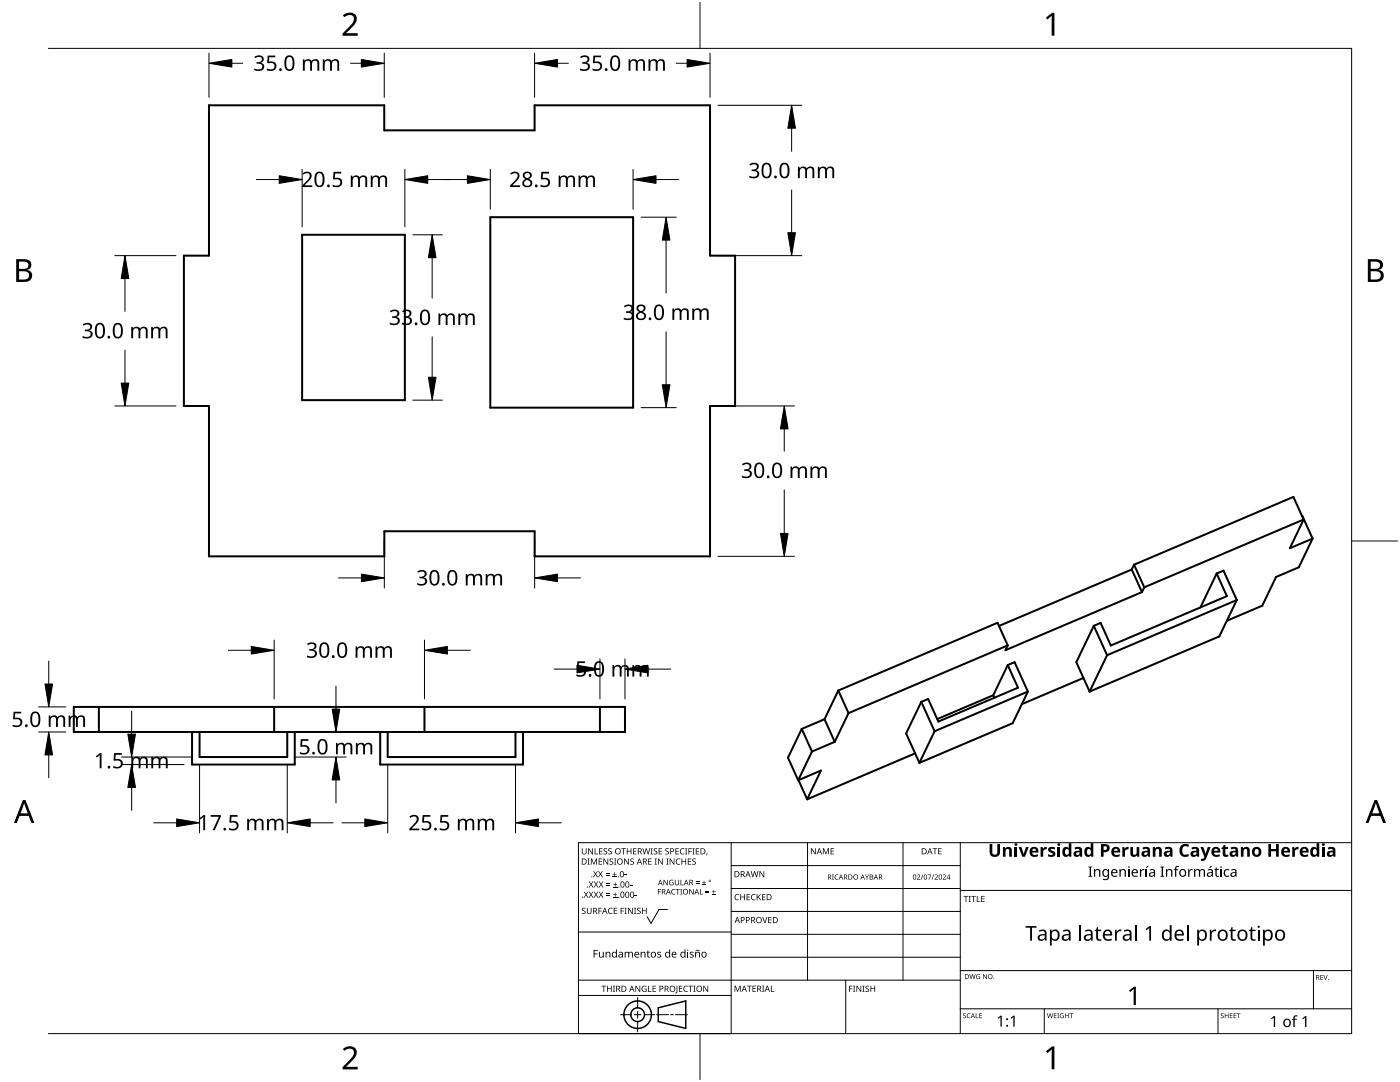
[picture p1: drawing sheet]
<svg xmlns="http://www.w3.org/2000/svg" width="279mm" height="216mm" viewBox="0 0 279 216" stroke-linecap="round" stroke-linejoin="round" font-family="sans-serif">
<g fill="none" stroke="#000" stroke-width=".4">
<path d="M41.7 21h35v5h30v-5h35v30h5v30h-5v30h-35v-5h-30v5h-35v-30h-5v-30h5zM60.3 46.8h20.5v33h-20.5zM97.8 43.3h28.5v38h-28.5zM225.9 113.6l2 4.5M225.9 113.6l-26.5 11.3M226.3 112.7l2.1 4.5M226.3 112.7l-.4 .9M227.9 118.1l-27.2 11.6 .4-.9M228.4 117.2l-.5 .9M242.8 114.4l2.1 4.6-23.2 9.8-2-4.5-1.4 .6M242.8 114.4l1.4-.5 2.6 5.8M242.8 114.4l-3.2 6.8"/>
<path d="M246.8 119.7l-25.9 11M246.8 119.7l-3.5 7.3-25.8 11M259.9 103l2.1 4.5M260.2 103.7l-2.8 5.7 4.6-1.9M260.2 103.7l-31.8 13.5M260.2 103.7l-2.1-4.5-31.8 13.5M262 107.5l-2.8 5.7-4.5 1.9-2.8 5.8-7.1 3M167.3 137.8l2 4.5M167.3 137.8l-2.8 5.7M198.2 138.7l.3 .5M198.2 138.7l-11.2 4.8M201.1 128.8l-2-4.5-31.8 13.5"/>
<path d="M201.1 128.8l-31.8 13.5M201.1 132.7l2.1 4.5-15.9 6.8-2.1-4.5-1.3 .5M201.1 132.7l1.4-.6 2.6 5.9M201.1 132.7l-2.9 6M205.1 138l-3 6.3-18.6 7.9M205.1 138l-18.6 7.9M216.2 135.3l-12.3 5.2M218.3 124.9l-3.5 7.2 2.7 5.9M218.3 124.9l2.6 5.8M220.9 130.7l-3.4 7.3M14.7 141.1h110v5h-110zM19.7 141.1v5"/>
<path d="M38.3 146.1v6.5h20.5v-6.5M39.8 146.1v5h17.5v-5M54.7 141.1v5M75.9 146.1v6.5h28.5v-6.5M77.4 146.1v5h25.5v-5M84.7 141.1v5M119.7 141.1v5M159.3 155.7l4.5-1.9-2.7 5.7M159.4 155.7l1.7 3.8M160 145.4l-2.7 5.8 2 4.5M160 145.4l2 4.6M162 150l-2.7 5.7"/>
<path d="M164.5 143.5l-4.5 1.9M164.5 143.5l2.1 4.5M166.6 148l-4.6 2M169.3 142.3l-2.7 5.7M182.6 150.3l-21.5 9.2M183.9 140l-3.1 6.4 2.7 5.8M183.9 140l2.6 5.9M186.5 145.9l-3 6.3"/>
</g>
<path d="M9.7 9.7h260v196.5h-260" fill="none" stroke="#000" stroke-width=".2"/>
<path d="M139.7 .5v9.2M269.7 108h9.2M139.7 206.2v9.2" fill="none" stroke="#000" stroke-width=".2"/>
<g fill="#000">
<path d="M68.4 3.1a1.64 1.64 0 0 1 2.8 .4 2.52 2.52 0 0 1-1.2 2.2l-.9 .9h2.3v.5h-3v-.4l1.2-1.2a1.95 1.95 0 0 0 .9-2.2 1.23 1.23 0 0 0-1.8 .1zM208.7 3.5l1.3-.9h.4v4.5h-.5v-4l-.9 .8zM68.4 209.3a1.64 1.64 0 0 1 2.8 .4 2.52 2.52 0 0 1-1.2 2.2l-.9 1h2.3v.5h-3v-.5l1.2-1.2a1.95 1.95 0 0 0 .9-2.1 1.23 1.23 0 0 0-1.8 .1zM208.7 209.8l1.3-1h.4v4.6h-.5v-4l-.9 .7z"/>
<path d="M3.2 51.7h1.3a1.28 1.28 0 0 1 1.7 1.3 1.04 1.04 0 0 1-.8 .9 1.23 1.23 0 0 1 1 1.5 1.23 1.23 0 0 1-1.6 .9h-1.6zM3.8 54.1v1.7h.9a.86 .86 0 0 0 1.1-.9 .86 .86 0 0 0-1.1-.8zM3.8 52.2v1.4h.8a.78 .78 0 0 0 1.1-.7 .78 .78 0 0 0-1.1-.7z"/>
<path d="M273 51.7h1.3a1.28 1.28 0 0 1 1.7 1.3 1.04 1.04 0 0 1-.9 .9 1.23 1.23 0 0 1 1 1.5 1.23 1.23 0 0 1-1.5 .9h-1.6zM273.6 54.1v1.7h.9a.86 .86 0 0 0 1.1-.9 .86 .86 0 0 0-1.2-.8zM273.6 52.2v1.4h.8a.78 .78 0 0 0 1-.7 .78 .78 0 0 0-1.1-.7z"/>
<path d="M4.6 159.6h.5l1.8 4.6h-.6l-.6-1.4h-1.8l-.5 1.4h-.6zM4.8 160.2l-.7 2.1h1.4z"/>
<path d="M274.3 159.6h.5l1.8 4.6h-.6l-.5-1.4h-1.8l-.6 1.4h-.6zM274.6 160.2l-.7 2.1h1.4z"/>
</g>
<g fill="none" stroke="#000" stroke-width=".2">
<path d="M145.9 168.1v38.1h-30.5v-38.1h154.3M145.9 172.7h45.7M145.9 177.3h45.7M161.2 168.1v27.5M180.2 168.1v27.5M191.6 168.1v38.1M191.6 177.7h78.1M115.4 198.6h30.5M115.4 195.6h76.2M115.4 186h30.5M127.3 199v2.1M133.2 181.5h-1.7l-1.6 2.8-.7-1.4"/>
<path d="M145.9 181.9h45.7M145.9 186.4h45.7M145.9 191h45.7M168.8 195.6v10.6M191.6 193.7h78.1M262.1 193.7v7.6M123.8 202.5h2.1M126.6 202.5h1.3M127.3 201.8v1.4M127.3 203.8v2.1M128.6 202.5h2.1M131 202.5h2.4"/>
<path d="M133.8 202.5h.6M134.8 202.5h2.4M191.6 201.3h78.1M208.4 201.3v4.9M243.1 201.3v4.9"/>
</g>
<g fill="#000">
<path d="M116.1 169.3h.2v.8a.32 .32 0 0 0 .3 .3 .32 .32 0 0 0 .3-.3v-.8h.2v.8a.47 .47 0 0 1-.5 .4 .47 .47 0 0 1-.5-.5zM116.5 177.9h.2l.3 .5 .3-.5h.1l-.4 .6 .4 .6h-.1l-.3-.5-.4 .5h-.1l.4-.6zM117.3 171.3h.4l-.1 .1v1l.1 .1h-.4l.1-.1v-1zM117.4 169.3h.2l.6 1v-1h.1v1.2h-.1l-.7-1v1h-.1zM117.5 177.9h.2l.3 .5 .3-.5h.1l-.4 .6 .4 .6h-.1l-.4-.5-.3 .5h-.1l.4-.6zM117.5 175.9h.2l.3 .5 .3-.5h.1l-.4 .6 .5 .6h-.2l-.3-.5-.4 .5h-.1l.4-.6zM117.9 171.3h.3l.3 1 .4-1h.2v1.2h-.1v-1l-.4 1h-.1l-.4-1v1h-.2zM118.7 169.3h.1v1h.6v.2h-.7zM118.4 173.8h.1l.3 .5 .3-.5h.2l-.4 .6 .4 .7h-.1l-.4-.6-.3 .6h-.1l.4-.7zM118.5 177.9h.2l.2 .5 .3-.5h.2l-.4 .6 .4 .6h-.1l-.4-.5-.3 .5h-.1l.4-.6zM118.5 175.9h.2l.3 .5 .3-.5h.1l-.4 .6 .4 .6h-.1l-.3-.5-.4 .5h-.1l.4-.6zM119.5 171.3h.7v.1h-.6v.4h.5v.2h-.5v.4h.6v.1h-.7z"/>
<path d="M119.6 169.3h.6v.1h-.5v.4h.5v.1h-.5v.4h.5v.2h-.6zM119.4 173.8h.1l.3 .5 .3-.5h.2l-.4 .6 .4 .7h-.1l-.4-.6-.3 .6h-.2l.5-.7zM119.5 177.9h.1l.3 .5 .3-.5h.2l-.4 .6 .4 .6h-.1l-.4-.5-.3 .5h-.1l.4-.6zM119.5 175.9h.2l.3 .5 .3-.5h.1l-.4 .6 .4 .6h-.1l-.4-.5-.3 .5h-.1l.4-.6zM120.9 174.6h.8v.1h-.8zM120.9 174.2h.8v.1h-.8zM121 178.7h.8v.1h-.8zM121 178.3h.8v.1h-.8zM121 176.6h.8v.1h-.8zM121 176.3h.8v.1h-.8zM120.5 169.4l.4-.1h.3l-.1 .1a.25 .25 0 0 0-.4-.1 .25 .25 0 0 0 0 .4 .4 .4 0 0 1 .5 .3 .4 .4 0 0 1-.3 .5 .4 .4 0 0 1-.5-.2h.2a.27 .27 0 0 0 .4-.1 .27 .27 0 0 0-.3-.3l-.2-.2zM120.4 171.3h.2l.6 1v-1h.2v1.2h-.2l-.6-1v1h-.2z"/>
<path d="M121.4 169.4l.5-.1h.2v.1a.25 .25 0 0 0-.4-.1 .25 .25 0 0 0 0 .4 .4 .4 0 0 1 .4 .3 .4 .4 0 0 1-.2 .5 .4 .4 0 0 1-.5-.2h.1a.27 .27 0 0 0 .5-.1 .27 .27 0 0 0-.4-.3l-.2-.2zM122.3 174.9h.8v.2h-.8zM122.4 179h.8v.1h-.8zM122.4 177h.8v.1h-.8zM121.7 171.4l.4-.1 .3 .1-.1 .1a.25 .25 0 0 0-.4-.1 .25 .25 0 0 0 0 .4 .4 .4 0 0 1 .5 .3 .4 .4 0 0 1-.3 .5 .4 .4 0 0 1-.5-.3l.2 .1a.27 .27 0 0 0 .4-.2 .27 .27 0 0 0-.3-.3l-.2-.2zM122.6 174h.1v.4h.4v.1h-.4v.4h-.1v-.4h-.3v-.1h.3zM122.7 178.1h.1v.4h.4v.1h-.4v.3h-.1v-.3h-.3v-.1h.3zM122.7 176.1h.2v.3h.3v.2h-.3v.3h-.2v-.3h-.3v-.2h.3zM122.5 171.3h.5l-.2 .1v1l.2 .1h-.5l.2-.1v-1zM124 169.3h.9v.1h-.4v1.1h-.1v-1.1h-.4zM124.7 174.5h.4v.2h-.4zM124.6 171.3h.1l.7 1v-1h.1v1.2h-.2l-.6-1v1h-.1z"/>
<path d="M125.7 176.6h.5v.1h-.5zM125.1 169.3h.1v.5h.7v-.5h.1v1.2h-.1v-.6h-.7v.6h-.1zM125.8 171.4l.5-.1 .2 .1v.1a.25 .25 0 0 0-.4-.1 .25 .25 0 0 0 0 .4 .4 .4 0 0 1 .4 .3 .4 .4 0 0 1-.2 .5 .4 .4 0 0 1-.5-.3l.1 .1a.27 .27 0 0 0 .5-.2 .27 .27 0 0 0-.4-.3l-.2-.2zM126.7 178.6h.4v.2h-.4zM126.4 169.3h.6v.1h-.5v.4h.5v.1h-.5v.4h.5v.2h-.6zM128.2 169.3h.2l.2 1 .3-1h.2l.2 1 .3-1h.1l-.3 1.2h-.1l-.3-1.1-.3 1.1h-.2zM129.4 171.3h.6v.1h-.5v.4h.5v.2h-.5v.4h.5v.1h-.6zM129.8 169.3h.5l-.2 .1v1l.2 .1h-.5l.2-.1v-1zM130.7 171.3h.4l-.1 .1v1l.1 .1h-.4l.1-.1v-1zM130.5 169.4l.4-.1h.3l-.1 .1a.25 .25 0 0 0-.4-.1 .25 .25 0 0 0 0 .4 .4 .4 0 0 1 .5 .3 .4 .4 0 0 1-.3 .5 .4 .4 0 0 1-.5-.2h.2a.27 .27 0 0 0 .4-.1 .27 .27 0 0 0-.3-.3l-.2-.2zM131.3 177.4h.6v.1h-.5v.4h.5v.1h-.5v.5h-.1zM131.4 169.3h.7v.1h-.5v.4h.5v.1h-.5v.4h.5v.2h-.7z"/>
<path d="M131.3 171.3h.2l.7 1-.1-1h.2v1.2h-.2l-.6-1v1h-.2zM132.4 175.6h.2l.6 .9v-.9h.1v1h-.2l-.6-.9v.9h-.1zM133 171.3h.4l-.1 .1v1l.1 .1h-.4l.1-.1v-1zM132.8 169.4l.4-.1h.3l-.1 .1a.25 .25 0 0 0-.3-.1 .25 .25 0 0 0 0 .4 .4 .4 0 0 1 .4 .3 .4 .4 0 0 1-.3 .5 .4 .4 0 0 1-.4-.2h.1a.27 .27 0 0 0 .5-.1 .27 .27 0 0 0-.4-.3l-.2-.2zM133.7 175.7l.5-.2 .2 .1v.1a.45 .45 0 0 0-.7 .4 .45 .45 0 0 0 .6 .4v-.3h-.2v-.1h.3v.5a.6 .6 0 0 1-.8-.1 .6 .6 0 0 1 .1-.8zM134.1 177.5l.4-.1h.3l-.1 .2a.44 .44 0 0 0-.6 .4 .44 .44 0 0 0 .6 .3 .52 .52 0 0 1-.7 0 .52 .52 0 0 1 .1-.8zM133.6 171.3h.2l.7 1v-1h.1v1.2h-.2l-.6-1v1h-.2zM134.9 177.4h.8v.1h-.4v1h-.1v-1h-.3zM135 171.5l.5-.2 .3 .1-.1 .1a.49 .49 0 0 0-.7 .4 .49 .49 0 0 0 .7 .5 .52 .52 0 0 1-.6 0 .52 .52 0 0 1-.2-.6zM134.8 169.3h.7v.1h-.6v.4h.5v.1h-.5v.4h.6v.2h-.7zM134.7 175.6h.1v.7a.28 .28 0 0 0 .3 .2 .28 .28 0 0 0 .3-.2v-.7h.1v.7a.42 .42 0 0 1-.4 .4 .42 .42 0 0 1-.4-.4zM135.8 175.6h.1v.9h.5v.1h-.6z"/>
<path d="M135.8 177.4h.3l-.1 .1v.9l.1 .1h-.3l.1-.1v-.9zM135.8 169.4l.5-.2 .3 .1-.1 .1a.49 .49 0 0 0-.7 .5 .49 .49 0 0 0 .8 .4 .52 .52 0 0 1-.7 .1 .52 .52 0 0 1-.2-.6zM136 171.3h.2v.5h.6v-.5h.1v1.2h-.1v-.5h-.6v.5h-.2zM136.7 169.3h.5l-.2 .1v1l.2 .1h-.5l.2-.1v-1zM137.4 169.3h.7v.1h-.6v.4h.5v.2h-.5v.5h-.1zM137.3 171.3h.6v.1h-.5v.4h.5v.2h-.5v.4h.5v.1h-.6zM137.6 177.4h.1l.6 .9v-.9h.1v1.1h-.1l-.6-.9v.9h-.1zM138.2 169.3h.4l-.1 .1v1l.1 .1h-.4l.1-.1v-1zM138.9 176.2h.7v.1h-.7zM138.9 175.9h.7v.1h-.7zM138.2 171.4l.4-.1 .3 .1-.1 .1a.25 .25 0 0 0-.4-.1 .25 .25 0 0 0 0 .4 .4 .4 0 0 1 .5 .3 .4 .4 0 0 1-.3 .5 .4 .4 0 0 1-.5-.3l.2 .1a.27 .27 0 0 0 .4-.2 .27 .27 0 0 0-.3-.3l-.2-.2zM138.9 169.3h.6v.1h-.5v.4h.5v.1h-.5v.4h.5v.2h-.6z"/>
<path d="M139.7 177.4h.1v1h.5v.1h-.6zM140.1 176.5h.8v.1h-.8zM140.4 175.7h.2v.3h.3v.2h-.3v.3h-.2v-.3h-.3v-.2h.3zM140.8 178h.7v.2h-.7zM140.8 177.7h.7v.1h-.7zM141 170.3h.2l-.3 .4zM142.1 178.4h.7v.1h-.7zM142.4 177.6h.1v.3h.3v.1h-.3v.3h-.1v-.3h-.3v-.1h.3zM146.8 178.6l.4-.2 .3 .1v.1a.49 .49 0 0 0-.7 .4 .49 .49 0 0 0 .7 .5 .52 .52 0 0 1-.7 0 .52 .52 0 0 1-.2-.6zM147.7 178.4h.2v.5h.6v-.5h.2v1.2h-.2v-.5h-.6v.5h-.2zM149 178.4h.7v.1h-.5v.4h.4v.2h-.4v.4h.5v.1h-.7zM150 178.6l.5-.2 .3 .1-.1 .1a.49 .49 0 0 0-.7 .4 .49 .49 0 0 0 .8 .5 .52 .52 0 0 1-.7 0 .52 .52 0 0 1-.2-.6z"/>
<path d="M149.8 173.8h.2l.2 1.1 .3-1.1h.2l.3 1.1 .2-1.1h.2l-.3 1.2h-.2l-.3-1-.3 1h-.1zM151 178.4h.2v.6l.5-.6h.2l-.5 .5 .5 .7h-.2l-.4-.6-.1 .6h-.2zM151.6 173.8h.1l.7 1v-1h.1v1.2h-.2l-.6-1v1h-.1zM152.1 178.4h.7v.1h-.6v.4h.5v.2h-.5v.4h.6v.1h-.7zM161.8 169.3h.2l.7 1v-1h.1v1.2h-.2l-.6-1v1h-.2zM164.2 169.3h.2l.4 .9 .4-.9h.2v1.2h-.1v-1.1l-.4 1.1h-.1l-.4-1.1v1.1h-.2zM166 174.5h.4l-.1 .1v.8l.1 .1h-.4l.2-.1v-.8zM165.8 169.3h.6v.1h-.5v.4h.5v.1h-.5v.4h.5v.2h-.6zM166.7 174.6l.3-.1h.3v.2a.41 .41 0 0 0-.6 .3 .41 .41 0 0 0 .6 .4 .48 .48 0 0 1-.7-.1 .48 .48 0 0 1 .1-.7zM172.6 174.5h.2l.2 .5 .3-.5h.1l-.3 .6v.4h-.1v-.4zM183 174.6a.37 .37 0 0 1 .6 0 .37 .37 0 0 1-.2 .6l-.2 .2h.5v.1h-.7l.3-.4a.27 .27 0 0 0 .2-.3 .27 .27 0 0 0-.3-.2zM184.1 174.5h.2l-.4 1h-.1z"/>
<path d="M185.2 174.5h.6l-.4 1h-.1l.4-.9h-.5zM186.3 174.5h.1l-.4 1h-.1zM186.1 169.3h.9v.1h-.3v1.1h-.2v-1.1h-.4zM186.5 174.6a.37 .37 0 0 1 .6 0 .37 .37 0 0 1-.2 .6l-.2 .2h.5v.1h-.7l.3-.4a.27 .27 0 0 0 .3-.3 .27 .27 0 0 0-.4-.2zM187.2 169.3h.7v.1h-.5v.4h.5v.1h-.5v.4h.5v.2h-.7zM188.2 174.6a.37 .37 0 0 1 .6 0 .37 .37 0 0 1-.3 .6l-.2 .2h.5v.1h-.7l.3-.4a.27 .27 0 0 0 .3-.3 .27 .27 0 0 0-.4-.2zM192.3 178.8h.9v.1h-.3v1.1h-.2v-1.1h-.4zM193.3 178.8h.5l-.2 .1v1l.2 .1h-.5l.2-.1v-1zM193.8 178.8h1v.1h-.4v1.1h-.2v-1.1h-.4zM194.9 178.8h.2v1.1h.5v.1h-.7zM195.8 178.8h.7v.1h-.5v.4h.5v.1h-.5v.5h.5v.1h-.7zM197.5 168.4h.5v1.6a.51 .51 0 0 0 .5 .5 .51 .51 0 0 0 .5-.5v-1.6h.6v1.7a1.04 1.04 0 0 1-1.1 .9 1.04 1.04 0 0 1-1-.9z"/>
<path d="M200.2 169h.4v.3a.73 .73 0 0 1 .8-.3 .73 .73 0 0 1 .5 .7v1.3h-.5v-1.3l-.2-.3a.45 .45 0 0 0-.4 .2 .45 .45 0 0 0-.1 .4v1h-.5zM202.5 169h.5v2h-.5zM203.3 169h.5l.5 1.5 .4-1.5h.6l-.7 2h-.6zM207.7 169h.4l.1 .3 .3-.3h.4l-.1 .5a.5 .5 0 0 0-.6 .5v1h-.5zM209.3 169.2a1.22 1.22 0 0 1 1.3-.1l-.1 .4-.6-.1-.2 .2a.9 .9 0 0 1 .8 1.1 1.3 1.3 0 0 1-1.3 .2v-.5l.1 .1a.5 .5 0 0 0 .8-.1l-.5-.3a.56 .56 0 0 1-.3-.9zM211 169h.6v2h-.6zM217.2 172.9h.8v.2h-.3v1.6l.3 .1v.1h-.8v-.1l.3-.1v-1.6h-.3zM218.3 173.4h.2l.1 .2a.58 .58 0 0 1 .6-.2 .58 .58 0 0 1 .4 .6v.9h-.2v-.9a.41 .41 0 0 0-.5-.4 .41 .41 0 0 0-.3 .6v.7h-.3zM223.4 173.4h.2l.1 .2a.58 .58 0 0 1 .6-.2 .58 .58 0 0 1 .4 .6v.9h-.2v-.9a.41 .41 0 0 0-.5-.4 .41 .41 0 0 0-.3 .6v.7h-.3zM224 169h.4l.1 .3 .3-.3h.4l-.1 .5a.5 .5 0 0 0-.6 .5v1h-.5zM225.2 173.4h.2v1.5h-.2zM225.6 169h.5v1.2l.2 .3a.45 .45 0 0 0 .5-.1 .45 .45 0 0 0 0-.5v-.9h.6v2h-.4l-.1-.3a.73 .73 0 0 1-.8 .2 .73 .73 0 0 1-.5-.6z"/>
<path d="M227.5 173.4h.2v.3l.3-.3h.4v.2l-.4 .1-.2 .2-.1 1h-.2zM228.9 172.8h.3l-.5 .4zM228.7 173.4h.2v1.5h-.2zM230.1 169h.4v.3a.73 .73 0 0 1 .8-.3 .73 .73 0 0 1 .6 .7v1.3h-.6v-1.3l-.1-.3a.45 .45 0 0 0-.5 .2 .45 .45 0 0 0-.1 .4v1h-.5zM231.6 172.9h.7v.2h-.2v1.6l.2 .1v.1h-.7v-.1l.2-.1v-1.6h-.2zM232.7 173.4h.2v.2a.58 .58 0 0 1 .7-.2 .58 .58 0 0 1 .4 .6v.9h-.3v-.9a.41 .41 0 0 0-.5-.4 .41 .41 0 0 0-.3 .6v.7h-.2zM234.6 172.9l.7-.1-.1 .2h-.3l-.1 .2v.2h.3v.2h-.3v1.3h-.3v-1.3h-.3l.3-.2zM235.7 168.7a1.35 1.35 0 0 1 1.6-.1l-.2 .4a.8 .8 0 0 0-1 0 .8 .8 0 0 0-.1 1.1 .79 .79 0 0 0 1.2 .3v.5a1.29 1.29 0 0 1-1.6-.3 1.29 1.29 0 0 1-.1-1.6zM237.1 173.4h.2l.1 .3 .2-.3h.4v.2l-.3 .1-.3 .2v1h-.3zM239.6 169h.6l.4 1.4 .4-1.4h.6l-.8 2.2a.85 .85 0 0 1-1.1 .6v-.4l.4-.1 .2-.4zM238.3 173.4h.2v.2a.57 .57 0 0 1 1 .1 .54 .54 0 0 1 .6-.3 .54 .54 0 0 1 .4 .6v.9h-.3v-.9a.37 .37 0 0 0-.4-.4 .37 .37 0 0 0-.3 .5v.8h-.2v-.9a.38 .38 0 0 0-.5-.4 .38 .38 0 0 0-.2 .6v.7h-.3zM241.6 172.8h.3l-.6 .4z"/>
<path d="M242.7 173.1h.1v.3h.5v.2h-.5v.9l.1 .3 .4-.1a.34 .34 0 0 1-.3 .3 .34 .34 0 0 1-.4-.2v-1.2h-.3v-.1l.3-.1zM243.6 173.4h.2v1.5h-.2zM244.2 168.6h.3v.4h.6v.4h-.6l.1 1 .5 .1-.1 .4a.65 .65 0 0 1-1-.6v-.9h-.2v-.2l.3-.2zM244.4 173.6l.6-.2 .3 .1-.1 .2a.55 .55 0 0 0-.7 .5 .55 .55 0 0 0 .8 .5v.2a.79 .79 0 0 1-1-.3 .79 .79 0 0 1 .1-1zM247.6 169h.4l.1 .3a.73 .73 0 0 1 .8-.3 .73 .73 0 0 1 .5 .7v1.3h-.5v-1.3l-.2-.3a.45 .45 0 0 0-.5 .2 .45 .45 0 0 0 0 .4v1h-.6zM253.1 168.4h.6v1h1v-1h.5v2.6h-.5v-1.1h-1v1.1h-.6zM257.9 169h.4l.1 .3 .3-.3h.4l-.1 .5a.5 .5 0 0 0-.6 .5v1h-.5zM263.8 169h.6v2h-.6zM116.2 181.3l.4-.2 .3 .1-.1 .1a.25 .25 0 0 0-.4-.1 .25 .25 0 0 0 0 .4 .4 .4 0 0 1 .5 .3 .4 .4 0 0 1-.3 .5 .4 .4 0 0 1-.5-.2h.2a.27 .27 0 0 0 .4-.1 .27 .27 0 0 0-.3-.3l-.2-.2zM117.1 181.1h.2v.8a.32 .32 0 0 0 .3 .3 .32 .32 0 0 0 .3-.3v-.8h.2v.8a.47 .47 0 0 1-.5 .5 .47 .47 0 0 1-.5-.5zM118.5 189.5h.8v.2h-.6v.6h.6v.1h-.6v.7h-.2zM119.4 181.1h.7v.2h-.5v.4h.5v.1h-.5v.6h-.2z"/>
<path d="M119.5 189.9h.2v.8a.31 .31 0 0 0 .4 .2 .31 .31 0 0 0 .2-.4v-.6h.2v1.2l-.2-.2a.44 .44 0 0 1-.5 .2 .44 .44 0 0 1-.3-.4zM120 196.7h1v.1h-.4v1.1h-.2v-1.1h-.4zM120.9 189.9l.1 .2a.43 .43 0 0 1 .5-.2 .43 .43 0 0 1 .3 .4v.8h-.2v-.8a.31 .31 0 0 0-.3-.2 .31 .31 0 0 0-.3 .4v.6h-.1zM121.5 181.3l.4-.2 .4 .1-.1 .1a.49 .49 0 0 0-.7 .5 .49 .49 0 0 0 .7 .4 .52 .52 0 0 1-.6 .1 .52 .52 0 0 1-.3-.6zM121.1 196.7h.2v.5h.6v-.5h.2v1.2h-.2v-.6h-.6v.6h-.2zM122.3 196.7h.4l-.1 .1v1l.1 .1h-.4l.2-.1v-1zM122.5 181.1h.7v.2h-.6v.4h.5v.1h-.5v.4h.6v.2h-.7zM123.9 181.1h.6v.2h-.5v.4h.5v.1h-.5v.6h-.1zM124.7 181.1h.4l-.2 .2v.9l.2 .2h-.4l.1-.2v-.9zM124.7 189.9l.1 .2a.43 .43 0 0 1 .8 0 .41 .41 0 0 1 .4-.2 .41 .41 0 0 1 .3 .4v.8h-.2v-.8a.28 .28 0 0 0-.3-.2 .28 .28 0 0 0-.2 .3v.7h-.2v-.8a.29 .29 0 0 0-.4-.2 .29 .29 0 0 0-.1 .4v.6h-.2zM125.3 181.1h.2l.7 1.1-.1-1.1h.2v1.3h-.2l-.6-1v1h-.2zM126.5 181.1h.5l-.2 .2v.9l.2 .2h-.5l.2-.2v-.9z"/>
<path d="M126.8 196.7h.2l.6 1v-1h.2v1.2h-.2l-.7-1 .1 1h-.2zM127.2 181.3l.4-.2 .3 .1-.1 .1a.25 .25 0 0 0-.4-.1 .25 .25 0 0 0 0 .4 .4 .4 0 0 1 .5 .3 .4 .4 0 0 1-.3 .5 .4 .4 0 0 1-.5-.2h.2a.27 .27 0 0 0 .4-.1 .27 .27 0 0 0-.3-.3l-.2-.2zM128.2 196.8l.6-.1 .2 .1v.1a.5 .5 0 0 0-.8 .4 .5 .5 0 0 0 .7 .5v-.4h-.3v-.1h.4v.6a.66 .66 0 0 1-.8-.2 .66 .66 0 0 1 0-.9zM127.9 189.9l.1 .2a.43 .43 0 0 1 .5-.2 .43 .43 0 0 1 .3 .4v.8h-.2v-.8a.31 .31 0 0 0-.3-.2 .31 .31 0 0 0-.3 .4v.6h-.1zM128.1 181.1h.2v.6h.6v-.6h.2v1.3h-.2v-.6h-.6v.6h-.2zM129.3 196.7h.2v1.1h.5v.1h-.7zM129.3 189.7h.1v.2h.3v.2h-.3v.7l.3 .1v.2h-.3l-.2-.2v-.8l-.2-.1zM130.2 196.7h.7v.1h-.5v.4h.5v.1h-.5v.5h.5v.1h-.7zM131.2 190l.3-.1 .4 .1v.1h-.2a.22 .22 0 0 0-.3-.1 .22 .22 0 0 0 0 .3 .22 .22 0 0 0 .2 .1 .38 .38 0 0 1 .3 .6 .38 .38 0 0 1-.6 .1l-.1-.3 .2 .1a.24 .24 0 0 0 .4-.2 .24 .24 0 0 0-.4-.2l-.2-.2zM135 196.7h.2v1.3l-.1 .2h-.3l-.1-.1 .3-.2zM135.5 196.7h.7v.1h-.5v.4h.4v.1h-.4v.5h.5v.1h-.7zM136.5 196.8l.5-.1 .3 .1-.1 .1a.49 .49 0 0 0-.7 .4 .49 .49 0 0 0 .8 .4 .52 .52 0 0 1-.7 .1 .52 .52 0 0 1-.2-.6z"/>
<path d="M137.2 189.9h.1v1.2h-.1zM137.4 196.7h.9v.1h-.4v1.1h-.1v-1.1h-.4zM137.7 190l.3-.1 .4 .1v.1h-.2a.22 .22 0 0 0-.3-.1 .22 .22 0 0 0-.1 .3 .22 .22 0 0 0 .3 .1 .38 .38 0 0 1 .3 .6 .38 .38 0 0 1-.6 .1l-.2-.3 .3 .1a.24 .24 0 0 0 .4-.2 .24 .24 0 0 0-.4-.2l-.2-.2zM138.4 196.7h.4l-.1 .1v1l.1 .1h-.4l.1-.1v-1zM138.9 189.6l.7-.1a.36 .36 0 0 1-.2 .3 .36 .36 0 0 1-.4-.1l-.2 .1zM138.7 189.9l.2 .2a.43 .43 0 0 1 .5-.2 .43 .43 0 0 1 .3 .4v.8h-.2v-.8a.31 .31 0 0 0-.4-.2 .31 .31 0 0 0-.2 .4v.6h-.2zM140.4 196.7h.1l.7 1v-1h.1v1.2h-.1l-.7-1v1h-.1zM146.6 196.7h.2l.4 1 .4-1h.2v1.2h-.1v-1.1l-.4 1.1h-.2l-.4-1.1v1.1h-.1zM149.1 196.7h.9v.1h-.4v1.1h-.1v-1.1h-.4zM150.2 196.7h.7v.1h-.6v.4h.5v.1h-.5v.5h.6v.1h-.7zM152.1 183h.2l.3 1 .4-1h.1l-.4 1.2h-.1zM152.1 196.7h.4l-.1 .1v1l.1 .1h-.4l.1-.1v-1z"/>
<path d="M153.8 196.7h.2v1.1h.5v.1h-.7zM153.3 183h.7v.1h-.5v.4h.5v.1h-.5v.5h.5v.1h-.7zM169.5 196.7h.6v.1h-.5v.5h.5v.1h-.5v.5h-.1zM170.2 196.7h.5l-.2 .1v1l.2 .1h-.5l.2-.1v-1zM170.9 196.7h.2l.6 1v-1h.2v1.2h-.2l-.6-1v1h-.2zM172.1 196.7h.5l-.2 .1v1l.2 .1h-.5l.2-.1v-1zM172.8 196.8l.4-.1h.2v.2a.25 .25 0 0 0-.4-.1 .25 .25 0 0 0 0 .4 .4 .4 0 0 1 .5 .3 .4 .4 0 0 1-.3 .4 .4 .4 0 0 1-.5-.2l.2 .1a.27 .27 0 0 0 .4-.2 .27 .27 0 0 0-.3-.3l-.3-.2zM173.7 196.7h.2v.5h.6v-.5h.2v1.2h-.2v-.6h-.6v.6h-.2zM193.5 194.4h.1l.2 .8 .2-.8h.1l.3 .8 .2-.8h.1l-.3 1h-.1l-.2-.9-.3 .9h-.1zM194.9 194.5l.7-.1-.1 .1a.4 .4 0 0 0-.6 .4 .4 .4 0 0 0 .6 .3v-.3l-.2-.1h.3v.5a.53 .53 0 0 1-.7-.1 .53 .53 0 0 1 0-.7zM196.2 194.4h.1l.6 .8-.1-.8h.2v1h-.2l-.5-.9v.9h-.1zM204.7 184.8h2.2v.3h-.9v2.6h-.4v-2.6h-.9z"/>
<path d="M218.9 185h.2v.5h.7v.3h-.7v1.3l.2 .3h.5v.3a.67 .67 0 0 1-1-.6v-1.3h-.3v-.2l.3-.1zM222.5 185.5h.3l.1 .4 .4-.4h.5v.3l-.5 .1-.3 .3-.1 1.5h-.4zM228.6 185.4l.8-.6h.3v2.9h-.3v-2.5l-.6 .4zM241.4 185.5h.3l.1 .4 .4-.4h.5v.3l-.5 .1-.3 .3-.1 1.5h-.4zM245.8 185h.2v.5h.6v.3h-.6v1.3l.2 .3h.4v.3a.67 .67 0 0 1-1-.6v-1.3h-.3v-.2l.3-.1zM249.7 185h.2v.5h.7v.3h-.7v1.3l.2 .3h.5v.3a.67 .67 0 0 1-1-.6v-1.3h-.3v-.2l.3-.1zM263.5 194.6h.6v.1h-.5v.3h.4v.1h-.4v.3h.5v.1h-.6zM264.1 194.6h.2l.2 .8 .3-.8h.2l-.4 .9h-.1zM192.2 202.3l.4-.1h.2l-.1 .1a.24 .24 0 0 0-.3 0 .24 .24 0 0 0-.1 .3 .24 .24 0 0 0 .4 .1 .31 .31 0 0 1 0 .5 .31 .31 0 0 1-.5-.2 .24 .24 0 0 0 .3 .1 .24 .24 0 0 0 .1-.3l-.4-.2zM193.1 202.3l.3-.1h.3l-.1 .1a.39 .39 0 0 0-.5 .4 .39 .39 0 0 0 .5 .3 .46 .46 0 0 1-.6 0 .46 .46 0 0 1 .1-.7zM194.7 202.2h.1v.8h.5v.2h-.6zM195.4 202.2h.6v.1h-.4v.3h.4v.1h-.4v.4h.4v.1h-.6z"/>
<path d="M199.1 203.1l.6-.4h.2v2.1h-.2v-1.9l-.5 .4zM201.7 203.1l.6-.4h.2v2.1h-.3v-1.9l-.4 .4zM209 202.2h.1l.2 .8 .2-.8h.1l.3 .8 .2-.8h.1l-.3 1h-.1l-.2-.9-.3 .9h-.1zM210.3 202.2h.6v.1h-.4v.3h.3v.1h-.3v.4h.4v.1h-.6zM211 202.2h.4l-.2 .1v.8l.2 .1h-.4l.1-.1v-.8zM211.6 202.3l.7-.1-.1 .1a.4 .4 0 0 0-.6 .4 .4 .4 0 0 0 .6 .3v-.2l-.2-.2h.3v.5a.53 .53 0 0 1-.7-.1 .53 .53 0 0 1 0-.7zM212.5 202.2h.2v.4h.5v-.4h.1v1h-.1v-.5h-.5v.5h-.2zM213.4 202.2h.8v.1h-.3v.9h-.2v-.9h-.3zM225.3 197.6l1-.7h.4v3.6h-.5l.1-3.2-.7 .6zM243.7 202.3l.3-.1h.2v.1a.24 .24 0 0 0-.3 0 .24 .24 0 0 0-.1 .3 .24 .24 0 0 0 .3 .1 .31 .31 0 0 1 0 .5 .31 .31 0 0 1-.5-.2 .24 .24 0 0 0 .4 .1 .24 .24 0 0 0 0-.3l-.3-.2zM244.4 202.2h.2v.4h.5v-.4h.1v1h-.1v-.5h-.5v.5h-.2zM245.4 202.2h.6v.1h-.4v.3h.4v.1h-.4v.4h.4v.1h-.6z"/>
<path d="M246.2 202.2h.5v.1h-.4v.3h.4v.1h-.4v.4h.4v.1h-.5zM246.8 202.2h.8v.1h-.3v.9h-.2v-.9h-.3zM253.7 203.2l.6-.5h.2v2.2h-.3v-1.9l-.4 .4zM258.2 202.7l.3-.1h.5l-.1 .3-.4-.1-.1 .2v.3h.4v.2h-.4v1.4h-.3v-1.4h-.3l.3-.2zM259.9 203.2l.6-.5h.2v2.2h-.2v-1.9l-.5 .4z"/>
<path d="M116.1 171.3h.4a.61 .61 0 0 1 .6 .6 .61 .61 0 0 1-.6 .6h-.4zM116.3 171.4v1h.1a.48 .48 0 0 0 .5-.5 .48 .48 0 0 0-.4-.5z"/>
<path d="M122.7 169.9a.61 .61 0 0 1 1.2 0 .61 .61 0 0 1-1.2 0zM122.9 169.9a.45 .45 0 0 0 .9 0 .45 .45 0 0 0-.9 0z"/>
<path d="M123.1 171.9a.61 .61 0 0 1 1.2 0 .61 .61 0 0 1-1.2 0zM123.3 171.9a.45 .45 0 0 0 .9 0 .45 .45 0 0 0-.9 0z"/>
<path d="M123.9 173.9a.5 .5 0 0 1 .6 .1 .5 .5 0 0 1 0 .7 .44 .44 0 0 1-.6 .3 .44 .44 0 0 1-.2-.6zM123.9 174a.48 .48 0 0 0-.1 .6 .48 .48 0 0 0 .5 .3v-.8l-.1-.1z"/>
<path d="M124 178a.5 .5 0 0 1 .6 .1 .5 .5 0 0 1 0 .6 .44 .44 0 0 1-.6 .4 .44 .44 0 0 1-.2-.6zM124.1 178.1a.48 .48 0 0 0-.2 .6 .48 .48 0 0 0 .5 .3v-.8l-.1-.2z"/>
<path d="M124 176a.5 .5 0 0 1 .6 .1 .5 .5 0 0 1 0 .6 .44 .44 0 0 1-.6 .4 .44 .44 0 0 1-.2-.7zM124.1 176.1a.48 .48 0 0 0-.2 .5 .48 .48 0 0 0 .5 .3v-.7l-.1-.2z"/>
<path d="M124.9 178a.5 .5 0 0 1 .7 .1 .5 .5 0 0 1 0 .6 .44 .44 0 0 1-.6 .4 .44 .44 0 0 1-.2-.6zM125 178.1a.48 .48 0 0 0-.1 .6 .48 .48 0 0 0 .4 .3l.1-.8-.2-.2z"/>
<path d="M124.9 176a.5 .5 0 0 1 .7 .1 .5 .5 0 0 1 0 .6 .44 .44 0 0 1-.6 .4 .44 .44 0 0 1-.2-.7zM125 176.1a.48 .48 0 0 0-.1 .5 .48 .48 0 0 0 .5 .3v-.7l-.1-.2z"/>
<path d="M125.9 178a.5 .5 0 0 1 .6 .1 .5 .5 0 0 1 0 .6 .44 .44 0 0 1-.5 .4 .44 .44 0 0 1-.2-.6zM126 178.1a.48 .48 0 0 0-.2 .6 .48 .48 0 0 0 .5 .3l.1-.8-.2-.2z"/>
<path d="M127.3 169.3h.3a.35 .35 0 0 1 .5 .2 .35 .35 0 0 1-.3 .4l.4 .6h-.2l-.3-.5h-.3v.5h-.1zM127.4 169.4v.4h.2a.23 .23 0 0 0 .3-.2 .23 .23 0 0 0-.3-.2z"/>
<path d="M127.5 171.3h.2l.4 1.2h-.1l-.2-.4h-.4l-.2 .4h-.1zM127.6 171.5l-.2 .5h.4z"/>
<path d="M128.3 171.3h.3a.35 .35 0 0 1 .5 .2 .35 .35 0 0 1-.3 .5l.4 .5h-.2l-.3-.5h-.2v.5h-.2zM128.5 171.4v.5h.1a.23 .23 0 0 0 .3-.2 .23 .23 0 0 0-.3-.3z"/>
<path d="M131.7 175.5h.1l.5 1.1h-.2l-.1-.3h-.4l-.2 .3h-.1zM131.8 175.7l-.2 .5h.3z"/>
<path d="M132.1 177.4h.3a.31 .31 0 0 1 .4 .2 .31 .31 0 0 1-.2 .4l.3 .5h-.2l-.3-.5h-.2v.5h-.1zM132.2 177.5v.4h.2a.21 .21 0 0 0 .2-.2 .21 .21 0 0 0-.2-.2z"/>
<path d="M133.3 177.4h.1l.5 1.1h-.2l-.1-.4h-.4l-.2 .4h-.1zM133.4 177.5l-.2 .5h.4z"/>
<path d="M133.8 169.3h.3a.41 .41 0 0 1 .4 .5 .41 .41 0 0 1-.6 .2v.5h-.1zM133.9 169.4v.5a.29 .29 0 0 0 .5-.3 .29 .29 0 0 0-.5-.2z"/>
<path d="M136.9 175.5h.1l.4 1.1h-.1l-.1-.3h-.5l-.1 .3h-.1zM137 175.7l-.2 .5h.3z"/>
<path d="M136.2 177.9a.55 .55 0 0 1 1.1 0 .55 .55 0 0 1-1.1 0zM136.4 177.9a.45 .45 0 0 0 .9 0 .45 .45 0 0 0-.9 0z"/>
<path d="M137.6 175.6h.3a.31 .31 0 0 1 .4 .2 .31 .31 0 0 1-.2 .4l.3 .4h-.2l-.3-.4h-.2v.4h-.1zM137.7 175.7v.4h.2a.21 .21 0 0 0 .2-.2 .21 .21 0 0 0-.2-.2z"/>
<path d="M139 177.4h.1l.4 1.1h-.1l-.1-.4h-.5l-.1 .4h-.1zM139.1 177.5l-.2 .5h.3z"/>
<path d="M139.8 169.3h.4a.61 .61 0 0 1 .6 .6 .61 .61 0 0 1-.7 .6h-.3zM140 169.4v.9h.1a.48 .48 0 0 0 .5-.4 .48 .48 0 0 0-.4-.5z"/>
<path d="M141.4 175.8a.25 .25 0 0 1 .5 0 .25 .25 0 0 1-.5 0zM141.5 175.8a.15 .15 0 0 0 .3 0 .15 .15 0 0 0-.3 0z"/>
<path d="M146.6 173.8h.4a.61 .61 0 0 1 .6 .6 .61 .61 0 0 1-.7 .6h-.3zM146.7 174v.9h.2a.48 .48 0 0 0 .5-.5 .48 .48 0 0 0-.5-.4z"/>
<path d="M147.8 173.8h.4a.35 .35 0 0 1 .4 .3 .35 .35 0 0 1-.2 .4l.3 .5h-.2l-.3-.5h-.2v.5h-.2zM148 174v.4h.2a.23 .23 0 0 0 .3-.2 .23 .23 0 0 0-.3-.2z"/>
<path d="M149.2 173.8h.1l.5 1.2h-.1l-.2-.3h-.5l-.1 .3h-.2zM149.3 174l-.2 .5h.4z"/>
<path d="M153 178.4h.4a.61 .61 0 0 1 .6 .6 .61 .61 0 0 1-.6 .6h-.4zM153.2 178.5v1h.1a.48 .48 0 0 0 .5-.5 .48 .48 0 0 0-.4-.5z"/>
<path d="M163.4 169.2h.2l.5 1.3h-.2l-.2-.4h-.4l-.2 .4h-.1zM163.5 169.4l-.2 .6h.4z"/>
<path d="M165.2 174.5h.3a.29 .29 0 0 1 .4 .2 .29 .29 0 0 1-.2 .4l.3 .4h-.2l-.2-.4h-.2v.4h-.2zM165.4 174.6v.4h.1a.2 .2 0 0 0 .3-.2 .2 .2 0 0 0-.3-.2z"/>
<path d="M167.8 174.5h.1l.4 1h-.1l-.2-.3h-.4l-.1 .3h-.1zM167.8 174.6l-.1 .5h.3z"/>
<path d="M168.4 174.5h.3a.29 .29 0 0 1 .4 .2 .29 .29 0 0 1-.2 .4l.3 .4h-.2l-.2-.4h-.2v.4h-.2zM168.6 174.6v.4h.1a.2 .2 0 0 0 .2-.2 .2 .2 0 0 0-.2-.2z"/>
<path d="M169.3 174.5h.3a.51 .51 0 0 1 .5 .5 .51 .51 0 0 1-.5 .5h-.3zM169.4 174.6v.8h.4l.2-.3v-.3z"/>
<path d="M170.2 175a.51 .51 0 0 1 1 0 .51 .51 0 0 1-1 0zM170.4 175a.4 .4 0 0 0 .8 0 .4 .4 0 0 0-.8 0z"/>
<path d="M172.1 174.5h.1l.4 1h-.1l-.1-.3h-.4l-.2 .3h-.1zM172.2 174.6l-.2 .5h.3z"/>
<path d="M173.6 174.5h.3a.26 .26 0 0 1 .3 .1 .26 .26 0 0 1-.1 .4 .28 .28 0 0 1 .2 .3 .28 .28 0 0 1-.4 .2h-.3zM173.7 175v.4h.2a.19 .19 0 0 0 .2-.2 .19 .19 0 0 0-.2-.2zM173.7 174.6v.3h.2a.17 .17 0 0 0 .2-.1 .17 .17 0 0 0-.2-.2z"/>
<path d="M174.8 174.5h.1l.4 1h-.2l-.1-.3h-.4l-.1 .3h-.1zM174.8 174.6l-.1 .5h.3z"/>
<path d="M175.4 174.5h.3a.29 .29 0 0 1 .4 .2 .29 .29 0 0 1-.2 .4l.2 .4h-.1l-.3-.4h-.2v.4h-.1zM175.5 174.6v.4h.2a.2 .2 0 0 0 .2-.2 .2 .2 0 0 0-.2-.2z"/>
<path d="M182.3 174.6h.4l.2 .5a.38 .38 0 0 1-.5 .4 .38 .38 0 0 1-.2-.6zM182.4 174.6v.1a.39 .39 0 0 0-.1 .4 .39 .39 0 0 0 .3 .3 .4 .4 0 0 0 .2-.5 .4 .4 0 0 0-.4-.3z"/>
<path d="M184 169.3h.3a.61 .61 0 0 1 .6 .6 .61 .61 0 0 1-.6 .6h-.3zM184.1 169.4v.9h.2a.48 .48 0 0 0 .5-.4 .48 .48 0 0 0-.5-.5z"/>
<path d="M184.5 174.6h.4l.1 .5a.38 .38 0 0 1-.4 .4 .38 .38 0 0 1-.3-.6zM184.5 174.6v.1a.39 .39 0 0 0-.1 .4 .39 .39 0 0 0 .4 .3 .4 .4 0 0 0 .2-.5 .4 .4 0 0 0-.5-.3z"/>
<path d="M185.5 169.2h.1l.5 1.3h-.1l-.2-.4h-.5l-.1 .4h-.2zM185.6 169.4l-.2 .6h.4z"/>
<path d="M187.5 174.6h.4l.1 .5a.38 .38 0 0 1-.4 .4 .38 .38 0 0 1-.3-.6zM187.5 174.6v.1a.39 .39 0 0 0-.1 .4 .39 .39 0 0 0 .4 .3 .4 .4 0 0 0 .1-.5 .4 .4 0 0 0-.4-.3z"/>
<path d="M189.4 174.5h.1v.7h.2l-.2 .3h-.1v-.2h-.5zM189.4 174.6l-.4 .6h.4z"/>
<path d="M205.7 169.2a.91 .91 0 0 1 1.1-.1 .91 .91 0 0 1 .4 1h-1.2a.65 .65 0 0 0 .5 .5 .65 .65 0 0 0 .6-.2v.4a1.08 1.08 0 0 1-1.4-.1 1.08 1.08 0 0 1 0-1.5zM206.1 169.5l-.1 .3h.7l-.2-.4z"/>
<path d="M212.3 169.1l.5-.1 .5 .3v-1h.5v2.7h-.4l-.1-.3a.75 .75 0 0 1-.9 .2 .75 .75 0 0 1-.4-.9zM212.7 169.5a.56 .56 0 0 0-.2 .7 .56 .56 0 0 0 .7 .3 .57 .57 0 0 0 .1-.7 .57 .57 0 0 0-.6-.3z"/>
<path d="M214.4 169.2a.93 .93 0 0 1 1.6 .5v1.3h-.4l-.1-.3a.66 .66 0 0 1-.9 .3 .66 .66 0 0 1-.3-.8 .66 .66 0 0 1 .8-.4l.3-.1v-.3l-.8 .1zM214.8 170.2a.33 .33 0 0 0 .3 .5 .33 .33 0 0 0 .3-.5v-.1z"/>
<path d="M216.7 169.1l.5-.1 .5 .3v-1h.5v2.7h-.4l-.1-.3a.75 .75 0 0 1-1 .2 .75 .75 0 0 1-.3-.9zM217.1 169.5a.56 .56 0 0 0-.2 .7 .56 .56 0 0 0 .6 .3 .57 .57 0 0 0 .2-.7 .57 .57 0 0 0-.6-.3z"/>
<path d="M220.2 173.5l.5-.1 .4 .2v-.2h.2v1.6a.76 .76 0 0 1-1.2 .5v-.2l.3 .1a.51 .51 0 0 0 .6-.1 .51 .51 0 0 0 .1-.6 .66 .66 0 0 1-.9 .2 .66 .66 0 0 1-.2-.9zM220.4 173.7a.56 .56 0 0 0-.2 .7 .56 .56 0 0 0 .8 .2 .56 .56 0 0 0 .1-.7 .56 .56 0 0 0-.7-.2z"/>
<path d="M219.7 168.4h.8a.86 .86 0 0 1 .9 1 .86 .86 0 0 1-1.2 .7v.9h-.5zM220.2 168.9v.7a.44 .44 0 0 0 .7-.4 .44 .44 0 0 0-.7-.3z"/>
<path d="M221.9 173.6a.65 .65 0 0 1 .8-.1 .65 .65 0 0 1 .3 .7h-1a.58 .58 0 0 0 .3 .6 .58 .58 0 0 0 .7-.1v.2a.82 .82 0 0 1-1.1-.2 .82 .82 0 0 1 0-1.1zM222.1 173.7l-.1 .3h.8l-.2-.4z"/>
<path d="M222 169.2a.91 .91 0 0 1 1.1-.1 .91 .91 0 0 1 .5 1h-1.3a.65 .65 0 0 0 .5 .5 .65 .65 0 0 0 .7-.2v.4a1.08 1.08 0 0 1-1.5-.1 1.08 1.08 0 0 1 0-1.5zM222.4 169.5l-.1 .3h.8l-.3-.4z"/>
<path d="M226 173.6a.65 .65 0 0 1 .8-.1 .65 .65 0 0 1 .3 .7h-1a.58 .58 0 0 0 .3 .6 .58 .58 0 0 0 .6-.1v.2a.82 .82 0 0 1-1-.2 .82 .82 0 0 1 0-1.1zM226.2 173.7l-.1 .3h.8l-.3-.4z"/>
<path d="M228 169.2a.93 .93 0 0 1 1.5 .5v1.3h-.3l-.1-.3a.66 .66 0 0 1-.9 .3 .66 .66 0 0 1-.4-.8 .66 .66 0 0 1 .9-.4l.3-.1-.1-.3-.7 .1zM228.4 170.2a.33 .33 0 0 0 .3 .5 .33 .33 0 0 0 .3-.5v-.1z"/>
<path d="M229.5 173.5l.2-.1a.54 .54 0 0 1 .8 .5v1h-.2v-.2a.52 .52 0 0 1-.7 .3 .52 .52 0 0 1-.3-.7 .52 .52 0 0 1 .7-.3h.3l-.1-.3h-.7zM229.6 174.3a.36 .36 0 0 0 .3 .5 .36 .36 0 0 0 .4-.5v-.1z"/>
<path d="M232.4 169.2a.93 .93 0 0 1 1.6 .5v1.3h-.4l-.1-.3a.66 .66 0 0 1-.8 .3 .66 .66 0 0 1-.4-.8 .66 .66 0 0 1 .8-.4l.4-.1-.1-.3-.8 .1zM232.9 170.2a.33 .33 0 0 0 .2 .5 .33 .33 0 0 0 .4-.5v-.1z"/>
<path d="M235.5 173.6a.76 .76 0 0 1 1.2 .1 .76 .76 0 0 1-.3 1.1 .76 .76 0 0 1-1-.4zM235.8 173.7a.56 .56 0 0 0-.2 .8 .56 .56 0 0 0 .8 .1l.1-.3a.49 .49 0 0 0-.1-.6 .49 .49 0 0 0-.6 0z"/>
<path d="M237.8 169.2a.93 .93 0 0 1 1.5 .5v1.3h-.4l-.1-.3a.66 .66 0 0 1-.8 .3 .66 .66 0 0 1-.4-.8 .66 .66 0 0 1 .9-.4l.3-.1-.1-.3-.8 .1zM238.2 170.2a.33 .33 0 0 0 .3 .5 .33 .33 0 0 0 .3-.5v-.1z"/>
<path d="M241 173.5l.3-.1a.54 .54 0 0 1 .8 .5v1h-.2l-.1-.2a.52 .52 0 0 1-.6 .3 .52 .52 0 0 1-.3-.7 .52 .52 0 0 1 .7-.3h.2v-.3h-.7zM241.2 174.3a.36 .36 0 0 0 .3 .5 .36 .36 0 0 0 .3-.5v-.1z"/>
<path d="M242 169.2a.91 .91 0 0 1 1.1-.1 .91 .91 0 0 1 .4 1h-1.2a.65 .65 0 0 0 .5 .5 .65 .65 0 0 0 .6-.2v.4a1.08 1.08 0 0 1-1.4-.1 1.08 1.08 0 0 1 0-1.5zM242.4 169.5l-.1 .3h.7l-.2-.4z"/>
<path d="M245.7 173.5l.3-.1a.54 .54 0 0 1 .8 .5v1h-.2l-.1-.2a.52 .52 0 0 1-.6 .3 .52 .52 0 0 1-.3-.7 .52 .52 0 0 1 .7-.3h.2v-.3h-.7zM245.9 174.3a.36 .36 0 0 0 .3 .5 .36 .36 0 0 0 .3-.5v-.1z"/>
<path d="M245.6 169.2a.93 .93 0 0 1 1.5 .5v1.3h-.4l-.1-.3a.66 .66 0 0 1-.8 .3 .66 .66 0 0 1-.4-.8 .66 .66 0 0 1 .8-.4l.4-.1-.1-.3-.8 .1zM246 170.2a.33 .33 0 0 0 .3 .5 .33 .33 0 0 0 .3-.5v-.1z"/>
<path d="M250.1 169.2a.97 .97 0 0 1 1.4 .1 .97 .97 0 0 1-.1 1.4 .97 .97 0 0 1-1.4-.2l-.1-.7zM250.5 169.5a.56 .56 0 0 0-.1 .7 .56 .56 0 0 0 .6 .3 .56 .56 0 0 0 .2-.7 .56 .56 0 0 0-.7-.3z"/>
<path d="M255.9 169.2a.91 .91 0 0 1 1.1-.1 .91 .91 0 0 1 .5 1h-1.3a.65 .65 0 0 0 .5 .5 .65 .65 0 0 0 .7-.2v.4a1.08 1.08 0 0 1-1.5-.1 1.08 1.08 0 0 1 0-1.5zM256.3 169.5l-.1 .3h.8l-.3-.4z"/>
<path d="M259.6 169.2a.91 .91 0 0 1 1.1-.1 .91 .91 0 0 1 .5 1h-1.3a.65 .65 0 0 0 .5 .5 .65 .65 0 0 0 .7-.2v.4a1.08 1.08 0 0 1-1.5-.1 1.08 1.08 0 0 1 0-1.5zM260 169.5l-.1 .3h.8l-.2-.4z"/>
<path d="M261.8 169.1l.5-.1 .5 .3v-1h.5v2.7h-.4l-.1-.3a.75 .75 0 0 1-1 .2 .75 .75 0 0 1-.3-.9zM262.2 169.5a.56 .56 0 0 0-.2 .7 .56 .56 0 0 0 .6 .3 .57 .57 0 0 0 .2-.7 .57 .57 0 0 0-.6-.3z"/>
<path d="M265 169.2a.93 .93 0 0 1 1.5 .5v1.3h-.4l-.1-.3a.66 .66 0 0 1-.8 .3 .66 .66 0 0 1-.4-.8 .66 .66 0 0 1 .9-.4l.3-.1-.1-.3-.8 .1zM265.4 170.2a.33 .33 0 0 0 .3 .5 .33 .33 0 0 0 .3-.5v-.1z"/>
<path d="M118.4 181.1h.3a.35 .35 0 0 1 .4 .3 .35 .35 0 0 1-.2 .4l.3 .6h-.1l-.3-.5h-.3v.5h-.1zM118.5 181.3v.4h.2a.23 .23 0 0 0 .3-.2 .23 .23 0 0 0-.3-.2z"/>
<path d="M120.6 181.1h.2l.4 1.3h-.1l-.2-.4h-.4l-.2 .4h-.1zM120.7 181.3l-.2 .6h.4z"/>
<path d="M122.3 190l.3-.1 .3 .2v-.7h.2v1.7l-.2-.2a.52 .52 0 0 1-.7 .1 .52 .52 0 0 1-.1-.8zM122.2 190.5a.4 .4 0 0 0 .8 0 .4 .4 0 0 0-.8 0z"/>
<path d="M123 196.7h.3a.35 .35 0 0 1 .4 .2 .35 .35 0 0 1-.2 .5l.3 .5h-.1l-.3-.5h-.3v.5h-.1zM123.1 196.8v.5h.2a.23 .23 0 0 0 .3-.3 .23 .23 0 0 0-.3-.2z"/>
<path d="M123.5 190l.5-.1 .3 .1v1.1l-.2-.2a.39 .39 0 0 1-.5 .2 .39 .39 0 0 1-.2-.5 .39 .39 0 0 1 .5-.2h.2v-.3h-.5zM123.6 190.6a.29 .29 0 0 0 .4 .4 .29 .29 0 0 0 .1-.5z"/>
<path d="M124 196.7h.4a.61 .61 0 0 1 .6 .6 .61 .61 0 0 1-.6 .6h-.4zM124.2 196.8v1h.2a.48 .48 0 0 0 .5-.5 .48 .48 0 0 0-.5-.5z"/>
<path d="M126 196.7h.2l.4 1.2h-.1l-.2-.4h-.4l-.2 .4h-.1zM126.1 196.8l-.2 .6h.4z"/>
<path d="M126.7 190.1a.49 .49 0 0 1 .6-.1 .49 .49 0 0 1 .3 .5h-.8l.2 .4 .5-.1a.46 .46 0 0 1-.8 .1l-.1-.4zM126.9 190.1l-.1 .3h.6l-.2-.3z"/>
<path d="M129.8 190.5a.56 .56 0 0 1 1.1 0 .56 .56 0 0 1-1.1 0zM130.2 190.1a.41 .41 0 0 0-.1 .6 .41 .41 0 0 0 .6 .1l-.1-.6z"/>
<path d="M131.6 196.7h.3a.41 .41 0 0 1 .5 .5 .41 .41 0 0 1-.6 .2v.5h-.2zM131.8 196.8v.5a.29 .29 0 0 0 .4-.2 .29 .29 0 0 0-.4-.3z"/>
<path d="M132.6 196.7h.4a.35 .35 0 0 1 .4 .2 .35 .35 0 0 1-.2 .5l.3 .5h-.2l-.3-.5h-.2v.5h-.2zM132.8 196.8v.5h.2a.23 .23 0 0 0 .3-.3 .23 .23 0 0 0-.3-.2z"/>
<path d="M132.9 190l.4-.1 .3 .2v-.7h.1v1.7l-.1-.2a.52 .52 0 0 1-.8 .1 .52 .52 0 0 1 0-.8zM132.8 190.5a.4 .4 0 0 0 .8 0 .4 .4 0 0 0-.8 0z"/>
<path d="M134.2 190.1a.49 .49 0 0 1 .6-.1 .49 .49 0 0 1 .2 .5h-.8l.2 .4 .6-.1a.46 .46 0 0 1-.8 .1l-.2-.4zM134.3 190.1l-.1 .3h.6l-.1-.3z"/>
<path d="M133.6 197.3a.61 .61 0 0 1 1.2 0 .61 .61 0 0 1-1.2 0zM133.8 197.3a.45 .45 0 0 0 .9 0 .45 .45 0 0 0-.9 0z"/>
<path d="M136 190l.3-.1 .3 .2v-.7h.2v1.7l-.2-.2a.52 .52 0 0 1-.7 .1 .52 .52 0 0 1-.1-.8zM135.9 190.5a.4 .4 0 0 0 .8 0 .4 .4 0 0 0-.8 0z"/>
<path d="M138.9 197.3a.61 .61 0 0 1 1.2 0 .61 .61 0 0 1-1.2 0zM139.1 197.3a.45 .45 0 0 0 .9 0 .45 .45 0 0 0-.9 0z"/>
<path d="M139.9 190.5a.56 .56 0 0 1 1.1 0 .56 .56 0 0 1-1.1 0zM140.3 190.1a.41 .41 0 0 0-.1 .6 .41 .41 0 0 0 .6 .1v-.6z"/>
<path d="M147.1 183h.1l.5 1.2h-.2l-.1-.4h-.5l-.2 .4h-.1zM147.1 183.1l-.2 .6h.4z"/>
<path d="M147.8 183h.4a.41 .41 0 0 1 .4 .5 .41 .41 0 0 1-.6 .2v.5h-.2zM148 183.1v.5a.29 .29 0 0 0 .5-.2 .29 .29 0 0 0-.5-.3z"/>
<path d="M148.5 196.7h.1l.5 1.2h-.2l-.1-.4h-.5l-.2 .4h-.1zM148.5 196.8l-.2 .6h.4z"/>
<path d="M148.9 183h.3a.41 .41 0 0 1 .4 .5 .41 .41 0 0 1-.6 .2v.5h-.1zM149 183.1v.5a.29 .29 0 0 0 .5-.2 .29 .29 0 0 0-.5-.3z"/>
<path d="M149.9 183h.3a.35 .35 0 0 1 .5 .2 .35 .35 0 0 1-.3 .5l.4 .5h-.2l-.3-.5h-.2v.5h-.2zM150.1 183.1v.5h.1a.23 .23 0 0 0 .3-.3 .23 .23 0 0 0-.3-.2z"/>
<path d="M151.1 196.7h.4a.35 .35 0 0 1 .4 .2 .35 .35 0 0 1-.2 .5l.3 .5h-.2l-.3-.5h-.2v.5h-.2zM151.3 196.8v.5h.2a.23 .23 0 0 0 .2-.3 .23 .23 0 0 0-.2-.2z"/>
<path d="M150.8 183.6a.61 .61 0 0 1 1.2 0 .61 .61 0 0 1-1.2 0zM151.1 183.6a.45 .45 0 0 0 .9 0 .45 .45 0 0 0-.9 0z"/>
<path d="M153.1 196.7h.1l.5 1.2h-.2l-.1-.4h-.5l-.2 .4h-.1zM153.1 196.8l-.2 .6h.4z"/>
<path d="M154.3 183h.3a.61 .61 0 0 1 .6 .6 .61 .61 0 0 1-.6 .6h-.3zM154.4 183.1v1h.2a.48 .48 0 0 0 .5-.5 .48 .48 0 0 0-.5-.5z"/>
<path d="M192.6 194.4h.3a.49 .49 0 0 1 .5 .5 .49 .49 0 0 1-.5 .5h-.3zM192.7 194.5v.7h.4l.1-.2v-.3z"/>
<path d="M197.1 194.9a.5 .5 0 0 1 1 0 .5 .5 0 0 1-1 0zM197.3 194.9a.36 .36 0 0 0 .7 0 .36 .36 0 0 0-.7 0z"/>
<path d="M207.3 185.7a.9 .9 0 0 1 1-.3 .9 .9 0 0 1 .6 .8v1.5h-.3l-.1-.3a.71 .71 0 0 1-1.1 .2 .71 .71 0 0 1 .1-1.1l1-.1a.51 .51 0 0 0-.2-.6 .51 .51 0 0 0-.6 0l-.3 .1zM207.6 186.8a.47 .47 0 0 0 .2 .7 .47 .47 0 0 0 .6-.3l.1-.6z"/>
<path d="M209.5 185.5h.3l.1 .3a.95 .95 0 0 1 1.2-.2 .95 .95 0 0 1 .4 1.3 .9 .9 0 0 1-.6 .8 .9 .9 0 0 1-1-.3v1.3h-.4zM210 186l-.1 .3a.7 .7 0 0 0 .1 .9 .7 .7 0 0 0 .9 .1 .85 .85 0 0 0 .2-1 .85 .85 0 0 0-.9-.5z"/>
<path d="M212.1 185.7a.9 .9 0 0 1 1-.3 .9 .9 0 0 1 .6 .8v1.5h-.3l-.1-.3a.71 .71 0 0 1-1.1 .2 .71 .71 0 0 1 .1-1.1l1-.1a.51 .51 0 0 0-.2-.6 .51 .51 0 0 0-.6 0l-.3 .1zM212.4 186.8a.47 .47 0 0 0 .2 .7 .47 .47 0 0 0 .6-.3l.1-.6z"/>
<path d="M216.5 185.7a.9 .9 0 0 1 1-.3 .9 .9 0 0 1 .6 .8v1.5h-.3l-.1-.3a.71 .71 0 0 1-1.1 .2 .71 .71 0 0 1 .1-1.1l1-.1a.51 .51 0 0 0-.2-.6 .51 .51 0 0 0-.6 0l-.3 .1zM216.8 186.8a.47 .47 0 0 0 .2 .7 .47 .47 0 0 0 .6-.3l.1-.6z"/>
<path d="M220.4 185.8a.94 .94 0 0 1 1.1-.2 .94 .94 0 0 1 .5 1.1h-1.5a.83 .83 0 0 0 .5 .7 .83 .83 0 0 0 .9-.1v.3a1.19 1.19 0 0 1-1.6-.2 1.19 1.19 0 0 1 .1-1.6zM220.7 185.9l-.2 .5h1.1a.54 .54 0 0 0-.3-.6 .54 .54 0 0 0-.6 .1z"/>
<path d="M224.3 185.7a.9 .9 0 0 1 .9-.3 .9 .9 0 0 1 .6 .8v1.5h-.2l-.1-.3a.71 .71 0 0 1-1.1 .2 .71 .71 0 0 1 .1-1.1l1-.1a.51 .51 0 0 0-.2-.6 .51 .51 0 0 0-.6 0l-.3 .1zM224.5 186.8a.47 .47 0 0 0 .2 .7 .47 .47 0 0 0 .7-.3l.1-.6z"/>
<path d="M232.2 185.6l.7-.1 .6 .3v-1.2h.3v3.1h-.3v-.3a.96 .96 0 0 1-1.3 .2 .96 .96 0 0 1-.3-1.2zM232.5 185.9a.85 .85 0 0 0-.3 1 .85 .85 0 0 0 .9 .5 1.01 1.01 0 0 0-.1-1.6z"/>
<path d="M234.7 185.8a.94 .94 0 0 1 1.1-.2 .94 .94 0 0 1 .5 1.1h-1.5a.83 .83 0 0 0 .5 .7 .83 .83 0 0 0 .9-.1v.3a1.19 1.19 0 0 1-1.6-.2 1.19 1.19 0 0 1 .1-1.6zM234.9 185.9l-.1 .5h1.1a.54 .54 0 0 0-.3-.6 .54 .54 0 0 0-.7 .1z"/>
<path d="M238.9 185.5h.3l.1 .3a.95 .95 0 0 1 1.2-.2 .95 .95 0 0 1 .4 1.3 .9 .9 0 0 1-.6 .8 .9 .9 0 0 1-1-.3v1.3h-.4zM239.4 186l-.1 .3a.7 .7 0 0 0 .1 .9 .7 .7 0 0 0 .9 .1 .85 .85 0 0 0 .2-1 .85 .85 0 0 0-.9-.5z"/>
<path d="M243.3 185.8a1.08 1.08 0 0 1 1.5 .1 1.08 1.08 0 0 1-.1 1.5 1.08 1.08 0 0 1-1.6-.2 1.47 1.47 0 0 1 .2-1.4zM243.6 185.9a.85 .85 0 0 0-.2 1 .85 .85 0 0 0 .9 .5 .82 .82 0 0 0 .4-1.1 .82 .82 0 0 0-1.1-.4z"/>
<path d="M247.2 185.8a1.08 1.08 0 0 1 1.6 .1 1.08 1.08 0 0 1-.2 1.5 1.08 1.08 0 0 1-1.5-.2 1.47 1.47 0 0 1 .1-1.4zM247.6 185.9a.85 .85 0 0 0-.3 1 .85 .85 0 0 0 .9 .5 .82 .82 0 0 0 .4-1.1 .82 .82 0 0 0-1-.4z"/>
<path d="M252.1 185.5h.3v.3a.95 .95 0 0 1 1.3-.2 .95 .95 0 0 1 .3 1.3 .9 .9 0 0 1-.6 .8 .9 .9 0 0 1-1-.3v1.3h-.3zM252.6 186l-.2 .3a.7 .7 0 0 0 .1 .9 .7 .7 0 0 0 .9 .1 .85 .85 0 0 0 .2-1 .85 .85 0 0 0-.8-.5z"/>
<path d="M254.7 185.8a1.08 1.08 0 0 1 1.6 .1 1.08 1.08 0 0 1-.2 1.5 1.08 1.08 0 0 1-1.5-.2 1.47 1.47 0 0 1 .1-1.4zM255.1 185.9a.85 .85 0 0 0-.3 1 .85 .85 0 0 0 .9 .5 .82 .82 0 0 0 .4-1.1 .82 .82 0 0 0-1-.4z"/>
<path d="M262.7 194.6h.2a.28 .28 0 0 1 .4 .1 .28 .28 0 0 1-.2 .4l.3 .4h-.2l-.2-.4h-.2v.4h-.1zM262.8 194.7v.3h.1a.19 .19 0 0 0 .3-.2 .19 .19 0 0 0-.3-.1z"/>
<path d="M194.1 202.2l.5 1-.3-.3h-.3l-.3 .3zM194.2 202.3l-.2 .4h.3z"/>
<path d="M256.3 203.5a.81 .81 0 0 1 1.2 .1 .81 .81 0 0 1-.2 1.1 .81 .81 0 0 1-1.1-.2l-.1-.6zM256.6 203.6a.6 .6 0 0 0-.2 .8 .6 .6 0 0 0 .8 .2l.1-.2a.56 .56 0 0 0 0-.7 .56 .56 0 0 0-.7-.1z"/>
<circle cx="116.2" cy="179.1" r=".11"/>
<circle cx="117.2" cy="177" r=".11"/>
<circle cx="118.1" cy="175" r=".11"/>
<circle cx="123.4" cy="175" r=".11"/>
<circle cx="123.5" cy="179.1" r=".11"/>
<circle cx="123.5" cy="177" r=".11"/>
<circle cx="202.7" cy="168.5" r=".28"/>
<circle cx="211.3" cy="168.5" r=".28"/>
<circle cx="225.3" cy="173" r=".15"/>
<circle cx="243.7" cy="173" r=".15"/>
<circle cx="264.1" cy="168.5" r=".28"/>
<circle cx="137.3" cy="189.6" r=".12"/>
<circle cx="198.3" cy="195.3" r=".09"/>
<circle cx="251.2" cy="184.9" r=".22"/>
<circle cx="265.1" cy="195.5" r=".09"/>
<circle cx="201" cy="204.7" r=".2"/>
<circle cx="201" cy="203.4" r=".2"/>
</g>
<g fill="none" stroke="#000" stroke-width=".3">
<path d="M131.4 201.1l5.5-1.4v5.5l-5.5-1.4z"/>
<circle cx="127.3" cy="202.5" r="1.37"/>
<circle cx="127.3" cy="202.5" r="2.74"/>
</g>
<path d="M215.6 184.6v3.1M226.7 184.6v3.1M237 184.6v3.1M251.2 185.5v2.2" fill="none" stroke="#000" stroke-width=".36"/>
<g fill="none" stroke="#000" stroke-width=".2">
<path d="M41.7 10.6v8.8M46.3 12.6h2.1M70 12.6h2.1M76.7 10.6v8.8M106.7 10.6v8.8M111.3 12.6h2.1M135 12.6h2.1M141.7 10.6v8.8M51.2 35.8h4.5M60.3 33.8v11.5M80.8 33.8v11.5M85.4 35.8h7.9"/>
<path d="M97.8 33.8v8M126.3 33.8v8M130.9 35.8h4.6M143.3 21h16.7M158 25.6v4.6M158 37.9v8.5M22.9 51h12.2M24.9 55.6v6.6M82.4 46.8h5.9M86.2 51.4v8.1M127.9 43.3h7.1M132.9 47.9v10.6"/>
<path d="M143.3 51h16.7M24.9 69.9v6.5M82.4 79.8h5.9M86.2 67.2v8.1M132.9 66.2v10.6M22.9 81h12.2M127.9 81.3h7.1M143.3 81h15.2M156.5 85.6v4.4M156.5 97.7v8.7M67.6 115.3h4.5M76.7 107.6v9.7"/>
<path d="M106.7 107.6v9.7M111.3 115.3h4.5M143.3 111h15.2M9.7 131.9v4.6M45.6 129.8h4.5M54.7 127.7v11.8M67 136.9v4.6M84.7 127.7v11.8M89.3 129.8h4.6M110.6 133.5h4.6M119.7 131.5v8M124.7 131.5v8"/>
<path d="M129.3 133.5h4.6M7.7 146.1h5.4M7.7 141.1h5.4M9.7 150.6v4.6M24.2 152.6h12.5M24.2 151.1h14M26.3 141.9v4.6M26.3 157.1v4.6M39.8 152.6v13.6M57.3 152.6v13.6M58.9 151.1h10.2M58.9 146.1h10.2"/>
<path d="M67 155.6v4.6M77.4 152.6v13.6M102.9 152.6v13.6M30.7 164.2h4.6M61.9 164.2h4.6M68.2 164.2h4.6M107.5 164.2h4.5"/>
</g>
<g fill="#000" stroke="#000" stroke-width=".2">
<path d="M41.7 12.6l4.6-.7v1.5zM72.1 11.9l4.6 .7-4.6 .8zM106.7 12.6l4.6-.7v1.5zM137.1 11.9l4.6 .7-4.6 .8zM55.7 35.1l4.6 .7-4.6 .8zM80.8 35.8l4.6-.7v1.5zM93.3 35.1l4.5 .7-4.5 .8zM126.3 35.8l4.6-.7v1.5zM158 21l.7 4.6h-1.5zM24.9 51l.8 4.6h-1.5zM86.2 46.8l.8 4.6h-1.5zM132.9 43.3l.8 4.6h-1.5z"/>
<path d="M157.2 46.4h1.5l-.7 4.6zM24.2 76.4h1.5l-.8 4.6zM85.5 75.3h1.5l-.8 4.5zM132.2 76.8h1.5l-.8 4.5zM156.5 81l.8 4.6h-1.5zM72.1 114.6l4.6 .7-4.6 .8zM106.7 115.3l4.6-.7v1.5zM155.8 106.4h1.5l-.8 4.6zM9 136.5h1.5l-.8 4.6zM50.1 129l4.6 .8-4.6 .7zM84.7 129.8l4.6-.8v1.5zM115.2 132.7l4.5 .8-4.5 .8z"/>
<path d="M124.7 133.5l4.6-.8v1.6zM9.7 146.1l.8 4.5h-1.5zM26.3 152.6l.7 4.5h-1.5zM25.5 146.5h1.5l-.7 4.6zM67 151.1l.8 4.5h-1.5zM66.3 141.5h1.5l-.8 4.6zM35.3 163.4l4.5 .8-4.5 .7zM57.3 164.2l4.6-.8v1.5zM72.8 163.4l4.6 .8-4.6 .7zM102.9 164.2l4.6-.8v1.5z"/>
</g>
<g fill="#000">
<path d="M50.8 11.4a1.06 1.06 0 0 1 1.1-.4 1.06 1.06 0 0 1 .7 .9l-.2 .5-.4 .1a.82 .82 0 0 1 .8 .9 .82 .82 0 0 1-1 .7l-1.1-.1v-.4a1.08 1.08 0 0 0 1.6-.2 .62 .62 0 0 0-.8-.7h-.3v-.3a.7 .7 0 0 0 .8-.1 .7 .7 0 0 0 .2-.7 .89 .89 0 0 0-1.3 0zM53.4 11.1h1.6v.3h-1.2l-.1 .9a1.02 1.02 0 0 1 1.5 .8 1.02 1.02 0 0 1-1.4 1.1l-.6-.2v-.4a.88 .88 0 0 0 1 .3 .88 .88 0 0 0 .6-.9 .85 .85 0 0 0-1.3-.4l-.2-.1zM60.4 11.8h.3l.1 .4a.86 .86 0 0 1 1.4 0 .81 .81 0 0 1 .9-.4 .81 .81 0 0 1 .6 .8v1.5h-.4v-1.4a.56 .56 0 0 0-.6-.6 .56 .56 0 0 0-.4 .8v1.2h-.4v-1.4a.57 .57 0 0 0-.7-.6 .57 .57 0 0 0-.4 .8v1.2h-.4zM64.4 11.8h.3l.1 .4a.86 .86 0 0 1 1.4 0 .81 .81 0 0 1 .9-.4 .81 .81 0 0 1 .6 .8v1.5h-.4v-1.4a.56 .56 0 0 0-.6-.6 .56 .56 0 0 0-.5 .8v1.2h-.3v-1.4a.57 .57 0 0 0-.7-.6 .57 .57 0 0 0-.4 .8v1.2h-.4zM115.8 11.4a1.06 1.06 0 0 1 1.1-.4 1.06 1.06 0 0 1 .7 .9l-.2 .5-.4 .1a.82 .82 0 0 1 .8 .9 .82 .82 0 0 1-1 .7l-1.1-.1v-.4a1.08 1.08 0 0 0 1.6-.2 .62 .62 0 0 0-.8-.7h-.3v-.3a.7 .7 0 0 0 .8-.1 .7 .7 0 0 0 .2-.7 .89 .89 0 0 0-1.3 0zM118.4 11.1h1.6v.3h-1.2l-.1 .9a1.02 1.02 0 0 1 1.5 .8 1.02 1.02 0 0 1-1.4 1.1l-.6-.2v-.4a.88 .88 0 0 0 1 .3 .88 .88 0 0 0 .6-.9 .85 .85 0 0 0-1.3-.4l-.2-.1zM125.4 11.8h.3l.1 .4a.86 .86 0 0 1 1.4 0 .81 .81 0 0 1 .9-.4 .81 .81 0 0 1 .6 .8v1.5h-.4v-1.4a.56 .56 0 0 0-.6-.6 .56 .56 0 0 0-.4 .8v1.2h-.4v-1.4a.57 .57 0 0 0-.7-.6 .57 .57 0 0 0-.4 .8v1.2h-.4zM129.4 11.8h.3l.1 .4a.86 .86 0 0 1 1.4 0 .81 .81 0 0 1 .9-.4 .81 .81 0 0 1 .6 .8v1.5h-.4v-1.4a.56 .56 0 0 0-.6-.6 .56 .56 0 0 0-.5 .8v1.2h-.3v-1.4a.57 .57 0 0 0-.7-.6 .57 .57 0 0 0-.4 .8v1.2h-.4zM60.3 34.6a1.01 1.01 0 0 1 1.2-.4 1.01 1.01 0 0 1 .7 1l-.3 .6-1.1 1.2h1.5v.3h-2v-.3l1.1-1.1a.72 .72 0 0 0 .4-.7 .72 .72 0 0 0-.4-.6l-.9 .3zM66.6 34.3h1.5v.3h-1.2l-.1 .9a1.02 1.02 0 0 1 1.5 .8 1.02 1.02 0 0 1-1.4 1.1l-.5-.2v-.4a.88 .88 0 0 0 1 .3 .88 .88 0 0 0 .5-.9 .85 .85 0 0 0-1.3-.4l-.1-.1zM70 35h.3l.1 .4a.86 .86 0 0 1 1.4 0 .81 .81 0 0 1 .9-.4 .81 .81 0 0 1 .6 .8v1.5h-.4v-1.4a.56 .56 0 0 0-.7-.6 .56 .56 0 0 0-.4 .8v1.2h-.3v-1.4a.57 .57 0 0 0-.8-.6 .57 .57 0 0 0-.3 .8v1.2h-.4zM74 35h.3v.4a.86 .86 0 0 1 1.5 0 .81 .81 0 0 1 .9-.4 .81 .81 0 0 1 .6 .8v1.5h-.4v-1.4a.56 .56 0 0 0-.7-.6 .56 .56 0 0 0-.4 .8v1.2h-.4v-1.4a.57 .57 0 0 0-.7-.6 .57 .57 0 0 0-.3 .8v1.2h-.4z"/>
<path d="M101.8 34.6a1.01 1.01 0 0 1 1.2-.4 1.01 1.01 0 0 1 .7 1l-.3 .6-1.1 1.2h1.5v.3h-2v-.3l1.1-1.1a.72 .72 0 0 0 .4-.7 .72 .72 0 0 0-.4-.6l-.9 .3zM108 34.3h1.6v.3h-1.2l-.1 .9a1.02 1.02 0 0 1 1.5 .8 1.02 1.02 0 0 1-1.4 1.1l-.5-.2v-.4a.88 .88 0 0 0 .9 .3 .88 .88 0 0 0 .6-.9 .85 .85 0 0 0-1.3-.4l-.2-.1zM111.5 35h.3v.4a.86 .86 0 0 1 1.5 0 .81 .81 0 0 1 .9-.4 .81 .81 0 0 1 .6 .8v1.5h-.4v-1.4a.56 .56 0 0 0-.7-.6 .56 .56 0 0 0-.4 .8v1.2h-.4v-1.4a.57 .57 0 0 0-.7-.6 .57 .57 0 0 0-.3 .8v1.2h-.4zM115.5 35h.3v.4a.86 .86 0 0 1 1.4 0 .81 .81 0 0 1 1-.4 .81 .81 0 0 1 .5 .8v1.5h-.3v-1.4a.56 .56 0 0 0-.7-.6 .56 .56 0 0 0-.4 .8v1.2h-.4v-1.4a.57 .57 0 0 0-.7-.6 .57 .57 0 0 0-.4 .8v1.2h-.3zM149.5 32.8a1.06 1.06 0 0 1 1.2-.4 1.06 1.06 0 0 1 .7 1l-.2 .4-.4 .1a.82 .82 0 0 1 .7 1 .82 .82 0 0 1-.9 .7l-1.1-.2v-.3a1.08 1.08 0 0 0 1.6-.3 .62 .62 0 0 0-.8-.7h-.3v-.3a.7 .7 0 0 0 .8 0 .7 .7 0 0 0 .2-.7 .89 .89 0 0 0-1.3-.1zM159.2 33.3h.3l.1 .3a.86 .86 0 0 1 1.4 0 .81 .81 0 0 1 .9-.3 .81 .81 0 0 1 .6 .8v1.4h-.4v-1.4a.56 .56 0 0 0-.6-.6 .56 .56 0 0 0-.4 .8v1.2h-.4v-1.4a.57 .57 0 0 0-.7-.6 .57 .57 0 0 0-.4 .9v1.1h-.4zM163.2 33.3h.3l.1 .3a.86 .86 0 0 1 1.4 0 .81 .81 0 0 1 .9-.3 .81 .81 0 0 1 .6 .8v1.4h-.4v-1.4a.56 .56 0 0 0-.6-.6 .56 .56 0 0 0-.5 .8v1.2h-.3v-1.4a.57 .57 0 0 0-.8-.6 .57 .57 0 0 0-.3 .9v1.1h-.4zM16.5 64.7a1.06 1.06 0 0 1 1.1-.3 1.06 1.06 0 0 1 .8 .9l-.2 .4-.4 .2a.82 .82 0 0 1 .7 .9 .82 .82 0 0 1-.9 .7l-1.1-.1v-.4a1.08 1.08 0 0 0 1.6-.2 .62 .62 0 0 0-.9-.7h-.3v-.3a.7 .7 0 0 0 .8-.1 .7 .7 0 0 0 .3-.7 .89 .89 0 0 0-1.3 0zM26.2 65.2h.3l.1 .3a.86 .86 0 0 1 1.4 .1 .81 .81 0 0 1 .9-.4 .81 .81 0 0 1 .6 .8v1.5h-.4v-1.5a.56 .56 0 0 0-.7-.5 .56 .56 0 0 0-.4 .7v1.3h-.4v-1.5a.57 .57 0 0 0-.7-.5 .57 .57 0 0 0-.3 .8v1.2h-.4zM30.2 65.2h.3v.3a.86 .86 0 0 1 1.4 .1 .81 .81 0 0 1 1-.4 .81 .81 0 0 1 .5 .8v1.5h-.3v-1.5a.56 .56 0 0 0-.7-.5 .56 .56 0 0 0-.4 .7v1.3h-.4v-1.5a.57 .57 0 0 0-.7-.5 .57 .57 0 0 0-.4 .8v1.2h-.3zM77.8 62.1a1.06 1.06 0 0 1 1.1-.4 1.06 1.06 0 0 1 .8 1l-.2 .3-.4 .2a.82 .82 0 0 1 .7 .9 .82 .82 0 0 1-.9 .8l-1.1-.2v-.3a1.08 1.08 0 0 0 1.6-.3 .62 .62 0 0 0-.8-.7h-.3v-.3a.7 .7 0 0 0 .7 0 .7 .7 0 0 0 .3-.8 .89 .89 0 0 0-1.3 0zM80.2 62.1a1.06 1.06 0 0 1 1.2-.4 1.06 1.06 0 0 1 .7 1l-.2 .4-.4 .1a.82 .82 0 0 1 .7 .9 .82 .82 0 0 1-.9 .8l-1.1-.2v-.3a1.08 1.08 0 0 0 1.6-.3 .62 .62 0 0 0-.8-.7h-.3v-.3a.7 .7 0 0 0 .7 0 .7 .7 0 0 0 .3-.8 .89 .89 0 0 0-1.3 0z"/>
<path d="M87.5 62.6h.3l.1 .3a.86 .86 0 0 1 1.4 0 .81 .81 0 0 1 .9-.3 .81 .81 0 0 1 .6 .8v1.4h-.4v-1.4a.56 .56 0 0 0-.7-.6 .56 .56 0 0 0-.4 .8v1.2h-.3v-1.4a.57 .57 0 0 0-.8-.6 .57 .57 0 0 0-.3 .9v1.1h-.4zM91.5 62.6h.3v.3a.86 .86 0 0 1 1.4 0 .81 .81 0 0 1 1-.3 .81 .81 0 0 1 .5 .8v1.4h-.3v-1.4a.56 .56 0 0 0-.7-.6 .56 .56 0 0 0-.4 .8v1.2h-.4v-1.4a.57 .57 0 0 0-.7-.6 .57 .57 0 0 0-.3 .9v1.1h-.4zM124.5 61.1a1.06 1.06 0 0 1 1.1-.4 1.06 1.06 0 0 1 .8 .9l-.3 .5-.3 .1a.82 .82 0 0 1 .7 .9 .82 .82 0 0 1-.9 .8l-1.1-.2v-.3a1.08 1.08 0 0 0 1.6-.3 .62 .62 0 0 0-.9-.7h-.3v-.3a.7 .7 0 0 0 .8 0 .7 .7 0 0 0 .3-.8 .89 .89 0 0 0-1.3 0zM134.2 61.6h.3v.3a.86 .86 0 0 1 1.5 0 .81 .81 0 0 1 .9-.4 .81 .81 0 0 1 .6 .9v1.4h-.4v-1.4a.56 .56 0 0 0-.7-.6 .56 .56 0 0 0-.4 .8v1.2h-.4v-1.4a.57 .57 0 0 0-.7-.6 .57 .57 0 0 0-.3 .9v1.1h-.4zM138.2 61.6h.3v.3a.86 .86 0 0 1 1.4 0 .81 .81 0 0 1 1-.4 .81 .81 0 0 1 .5 .9v1.4h-.3v-1.4a.56 .56 0 0 0-.7-.6 .56 .56 0 0 0-.4 .8v1.2h-.4v-1.4a.57 .57 0 0 0-.7-.6 .57 .57 0 0 0-.4 .9v1.1h-.3zM148.1 92.6a1.06 1.06 0 0 1 1.1-.3 1.06 1.06 0 0 1 .8 .9l-.3 .4-.4 .2a.82 .82 0 0 1 .8 .9 .82 .82 0 0 1-.9 .7l-1.1-.1v-.4a1.08 1.08 0 0 0 1.6-.3 .62 .62 0 0 0-.9-.6h-.3v-.4a.7 .7 0 0 0 .8 0 .7 .7 0 0 0 .2-.7 .89 .89 0 0 0-1.2 0zM157.8 93.1h.3v.3a.86 .86 0 0 1 1.4 0 .81 .81 0 0 1 1-.3 .81 .81 0 0 1 .5 .8v1.5h-.3v-1.5a.56 .56 0 0 0-.7-.5 .56 .56 0 0 0-.4 .7v1.3h-.4v-1.5a.57 .57 0 0 0-.7-.5 .57 .57 0 0 0-.4 .8v1.2h-.3zM161.7 93.1h.3l.1 .3a.86 .86 0 0 1 1.4 0 .81 .81 0 0 1 .9-.3 .81 .81 0 0 1 .6 .8v1.5h-.4v-1.5a.56 .56 0 0 0-.6-.5 .56 .56 0 0 0-.4 .7v1.3h-.4v-1.5a.57 .57 0 0 0-.7-.5 .57 .57 0 0 0-.4 .8v1.2h-.4zM83.3 114a1.06 1.06 0 0 1 1.1-.3 1.06 1.06 0 0 1 .7 .9l-.2 .4-.4 .2a.82 .82 0 0 1 .8 .9 .82 .82 0 0 1-1 .7l-1.1-.1v-.4a1.08 1.08 0 0 0 1.6-.2 .62 .62 0 0 0-.8-.7h-.3v-.3a.7 .7 0 0 0 .8-.1 .7 .7 0 0 0 .2-.7 .89 .89 0 0 0-1.3 0zM93 114.5h.3v.3a.86 .86 0 0 1 1.4 .1 .81 .81 0 0 1 .9-.4 .81 .81 0 0 1 .6 .8v1.5h-.3v-1.5a.56 .56 0 0 0-.7-.5 .56 .56 0 0 0-.4 .8v1.2h-.4v-1.5a.57 .57 0 0 0-.7-.5 .57 .57 0 0 0-.4 .8v1.2h-.3zM96.9 114.5h.3l.1 .3a.86 .86 0 0 1 1.4 .1 .81 .81 0 0 1 .9-.4 .81 .81 0 0 1 .6 .8v1.5h-.4v-1.5a.56 .56 0 0 0-.6-.5 .56 .56 0 0 0-.4 .8v1.2h-.4v-1.5a.57 .57 0 0 0-.7-.5 .57 .57 0 0 0-.4 .8v1.2h-.4zM61.3 128.5a1.06 1.06 0 0 1 1.1-.4 1.06 1.06 0 0 1 .8 1l-.3 .4-.4 .1a.82 .82 0 0 1 .8 1 .82 .82 0 0 1-.9 .7l-1.1-.2v-.3a1.08 1.08 0 0 0 1.6-.3 .62 .62 0 0 0-.9-.7h-.3v-.3a.7 .7 0 0 0 .8 0 .7 .7 0 0 0 .2-.7 .89 .89 0 0 0-1.2-.1z"/>
<path d="M71 129h.3v.3a.86 .86 0 0 1 1.4 0 .81 .81 0 0 1 1-.3 .81 .81 0 0 1 .5 .8v1.4h-.3v-1.4a.56 .56 0 0 0-.7-.6 .56 .56 0 0 0-.4 .8v1.2h-.4v-1.4a.57 .57 0 0 0-.7-.5 .57 .57 0 0 0-.4 .8v1.1h-.3zM74.9 129h.3l.1 .3a.86 .86 0 0 1 1.4 0 .81 .81 0 0 1 .9-.3 .81 .81 0 0 1 .6 .8v1.4h-.4v-1.4a.56 .56 0 0 0-.6-.6 .56 .56 0 0 0-.4 .8v1.2h-.4v-1.4a.57 .57 0 0 0-.7-.5 .57 .57 0 0 0-.4 .8v1.1h-.4zM115.2 132h1.5v.3h-1.2v.9a1.02 1.02 0 0 1 1.5 .8 1.02 1.02 0 0 1-1.4 1l-.6-.1v-.4a.88 .88 0 0 0 1 .3 .88 .88 0 0 0 .6-.9 .85 .85 0 0 0-1.3-.4l-.2-.1zM122.2 132.7h.3l.1 .3a.86 .86 0 0 1 1.4 .1 .81 .81 0 0 1 .9-.4 .81 .81 0 0 1 .6 .8v1.5h-.4v-1.5a.56 .56 0 0 0-.6-.5 .56 .56 0 0 0-.5 .7v1.3h-.3v-1.5a.57 .57 0 0 0-.7-.5 .57 .57 0 0 0-.4 .8v1.2h-.4zM126.2 132.7h.3l.1 .3a.86 .86 0 0 1 1.4 .1 .81 .81 0 0 1 .9-.4 .81 .81 0 0 1 .6 .8v1.5h-.4v-1.5a.56 .56 0 0 0-.7-.5 .56 .56 0 0 0-.4 .7v1.3h-.3v-1.5a.57 .57 0 0 0-.8-.5 .57 .57 0 0 0-.3 .8v1.2h-.4zM2.7 142h1.5v.4h-1.2v.8a1.02 1.02 0 0 1 1.5 .9 1.02 1.02 0 0 1-1.4 1l-.6-.2v-.3a.88 .88 0 0 0 1 .2 .88 .88 0 0 0 .6-.8 .85 .85 0 0 0-1.3-.4l-.2-.2zM9.7 142.8h.3l.1 .3a.86 .86 0 0 1 1.4 0 .81 .81 0 0 1 .9-.3 .81 .81 0 0 1 .6 .8v1.5h-.4v-1.5a.56 .56 0 0 0-.6-.6 .56 .56 0 0 0-.4 .8v1.3h-.4v-1.5a.57 .57 0 0 0-.7-.5 .57 .57 0 0 0-.4 .8v1.2h-.4zM13.7 142.8h.3l.1 .3a.86 .86 0 0 1 1.4 0 .81 .81 0 0 1 .9-.3 .81 .81 0 0 1 .6 .8v1.5h-.4v-1.5a.56 .56 0 0 0-.7-.6 .56 .56 0 0 0-.4 .8v1.3h-.3v-1.5a.57 .57 0 0 0-.8-.5 .57 .57 0 0 0-.3 .8v1.2h-.4zM19.1 150.9l.8-.6h.4v3h-.4v-2.6l-.6 .5zM22.8 150.3h1.5v.3h-1.2l-.1 .9a1.02 1.02 0 0 1 1.5 .8 1.02 1.02 0 0 1-1.4 1l-.5-.1v-.4a.88 .88 0 0 0 1 .3 .88 .88 0 0 0 .5-.9 .85 .85 0 0 0-1.3-.4l-.1-.1zM26.2 151h.3l.1 .3a.86 .86 0 0 1 1.4 .1 .81 .81 0 0 1 .9-.4 .81 .81 0 0 1 .6 .8v1.5h-.4v-1.5a.56 .56 0 0 0-.6-.5 .56 .56 0 0 0-.5 .7v1.3h-.3v-1.5a.57 .57 0 0 0-.8-.5 .57 .57 0 0 0-.3 .8v1.2h-.4zM30.2 151h.3l.1 .3a.86 .86 0 0 1 1.4 .1 .81 .81 0 0 1 .9-.4 .81 .81 0 0 1 .6 .8v1.5h-.4v-1.5a.56 .56 0 0 0-.7-.5 .56 .56 0 0 0-.4 .7v1.3h-.4v-1.5a.57 .57 0 0 0-.7-.5 .57 .57 0 0 0-.3 .8v1.2h-.4z"/>
<path d="M60 147.5h1.6v.3h-1.2l-.1 .9a1.02 1.02 0 0 1 1.5 .8 1.02 1.02 0 0 1-1.4 1.1l-.6-.2v-.4a.88 .88 0 0 0 1 .3 .88 .88 0 0 0 .6-.9 .85 .85 0 0 0-1.3-.4l-.2-.1zM67 148.2h.3l.1 .4a.86 .86 0 0 1 1.4 0 .81 .81 0 0 1 .9-.4 .81 .81 0 0 1 .6 .8v1.5h-.4v-1.4a.56 .56 0 0 0-.6-.6 .56 .56 0 0 0-.4 .8v1.2h-.4v-1.4a.57 .57 0 0 0-.7-.6 .57 .57 0 0 0-.4 .8v1.2h-.4zM71 148.2h.3l.1 .4a.86 .86 0 0 1 1.4 0 .81 .81 0 0 1 .9-.4 .81 .81 0 0 1 .6 .8v1.5h-.4v-1.4a.56 .56 0 0 0-.6-.6 .56 .56 0 0 0-.5 .8v1.2h-.3v-1.4a.57 .57 0 0 0-.7-.6 .57 .57 0 0 0-.4 .8v1.2h-.4zM39.8 163.3l.8-.7h.3v3.1h-.3v-2.7l-.6 .5zM42 162.6h2.1v.3l-1.3 2.8h-.4l1.3-2.7h-1.7zM45.9 162.6h1.5v.4h-1.2l-.1 .9a1.02 1.02 0 0 1 1.5 .8 1.02 1.02 0 0 1-1.4 1l-.5-.2v-.3a.88 .88 0 0 0 1 .2 .88 .88 0 0 0 .5-.8 .85 .85 0 0 0-1.2-.4l-.2-.1zM49.3 163.4h.3l.1 .3a.86 .86 0 0 1 1.4 0 .81 .81 0 0 1 .9-.3 .81 .81 0 0 1 .6 .8v1.5h-.4v-1.5a.56 .56 0 0 0-.6-.5 .56 .56 0 0 0-.5 .7v1.3h-.3v-1.5a.57 .57 0 0 0-.7-.5 .57 .57 0 0 0-.4 .8v1.2h-.4zM53.3 163.4h.3l.1 .3a.86 .86 0 0 1 1.4 0 .81 .81 0 0 1 .9-.3 .81 .81 0 0 1 .6 .8v1.5h-.4v-1.5a.56 .56 0 0 0-.7-.5 .56 .56 0 0 0-.4 .7v1.3h-.3v-1.5a.57 .57 0 0 0-.8-.5 .57 .57 0 0 0-.3 .8v1.2h-.4zM81.7 162.9a1.01 1.01 0 0 1 1.2-.3 1.01 1.01 0 0 1 .6 1l-.2 .6-1.1 1.1h1.5v.4h-2v-.3l1.1-1.2a.72 .72 0 0 0 .4-.6 .72 .72 0 0 0-.4-.7l-.9 .3zM84.4 162.6h1.5v.4h-1.2l-.1 .9a1.02 1.02 0 0 1 1.5 .8 1.02 1.02 0 0 1-1.4 1l-.5-.2v-.3a.88 .88 0 0 0 .9 .2 .88 .88 0 0 0 .6-.8 .85 .85 0 0 0-1.3-.4l-.2-.1zM87.9 162.6h1.6v.4h-1.2l-.1 .9a1.02 1.02 0 0 1 1.5 .8 1.02 1.02 0 0 1-1.4 1l-.6-.2v-.3a.88 .88 0 0 0 1 .2 .88 .88 0 0 0 .6-.8 .85 .85 0 0 0-1.3-.4l-.2-.1zM91.4 163.4h.3v.3a.86 .86 0 0 1 1.4 0 .81 .81 0 0 1 1-.3 .81 .81 0 0 1 .5 .8v1.5h-.3v-1.5a.56 .56 0 0 0-.7-.5 .56 .56 0 0 0-.4 .7v1.3h-.4v-1.5a.57 .57 0 0 0-.7-.5 .57 .57 0 0 0-.4 .8v1.2h-.3z"/>
<path d="M95.4 163.4h.3v.3a.86 .86 0 0 1 1.4 0 .81 .81 0 0 1 .9-.3 .81 .81 0 0 1 .6 .8v1.5h-.3v-1.5a.56 .56 0 0 0-.7-.5 .56 .56 0 0 0-.4 .7v1.3h-.4v-1.5a.57 .57 0 0 0-.7-.5 .57 .57 0 0 0-.4 .8v1.2h-.3z"/>
<path d="M57.1 11.3a1.05 1.05 0 0 1 1.3-.1 1.05 1.05 0 0 1 .4 1.2 1.31 1.31 0 0 1-1 1.8 1.22 1.22 0 0 1-1-1.6l.1-.8zM57.4 11.5a1.88 1.88 0 0 0 .2 2.3 .71 .71 0 0 0 .8-.9 1.17 1.17 0 0 0-.6-1.5z"/>
<path d="M122.1 11.3a1.05 1.05 0 0 1 1.3-.1 1.05 1.05 0 0 1 .4 1.2 1.31 1.31 0 0 1-1 1.8 1.22 1.22 0 0 1-1-1.6l.1-.8zM122.4 11.5a1.88 1.88 0 0 0 .2 2.3 .71 .71 0 0 0 .8-.9 1.17 1.17 0 0 0-.6-1.5z"/>
<path d="M63.1 34.5a1.05 1.05 0 0 1 1.3-.1 1.05 1.05 0 0 1 .4 1.2 1.3 1.3 0 0 1-1 1.8 1.22 1.22 0 0 1-1.1-1.6l.1-.8zM63.4 34.7a1.88 1.88 0 0 0 .2 2.3 .71 .71 0 0 0 .8-.9 1.17 1.17 0 0 0-.6-1.5z"/>
<path d="M104.5 34.5a.88 .88 0 0 1 1.1-.2 .88 .88 0 0 1 .4 1.1l-.4 .3a.87 .87 0 0 1 .6 1.1 .87 .87 0 0 1-1.2 .5 .82 .82 0 0 1-.8-.7 .82 .82 0 0 1 .7-.9h-.2a.77 .77 0 0 1-.2-1.2zM104.6 36.5a.6 .6 0 0 0 1.2 0 .6 .6 0 0 0-1.2 0zM104.7 35.1a.51 .51 0 0 0 1 0 .51 .51 0 0 0-1 0z"/>
<path d="M152.4 32.7a1.05 1.05 0 0 1 1.2 0 1.05 1.05 0 0 1 .4 1.1 1.31 1.31 0 0 1-1 1.8 1.22 1.22 0 0 1-1-1.6l.1-.8zM152.6 32.9a1.88 1.88 0 0 0 .2 2.4 .71 .71 0 0 0 .8-1 1.17 1.17 0 0 0-.6-1.5z"/>
<path d="M155.9 32.7a1.05 1.05 0 0 1 1.3 0 1.05 1.05 0 0 1 .4 1.1 1.31 1.31 0 0 1-1 1.8 1.22 1.22 0 0 1-1-1.6v-.8zM156.2 32.9a1.88 1.88 0 0 0 .2 2.4 .71 .71 0 0 0 .8-1 1.17 1.17 0 0 0-.6-1.5z"/>
<path d="M19.3 64.6a1.05 1.05 0 0 1 1.3 0 1.05 1.05 0 0 1 .3 1.2 1.31 1.31 0 0 1-1 1.7 1.22 1.22 0 0 1-1-1.5l.1-.8zM19.5 64.9a1.88 1.88 0 0 0 .3 2.3 .71 .71 0 0 0 .8-.9 1.17 1.17 0 0 0-.7-1.6z"/>
<path d="M22.9 64.6a1.05 1.05 0 0 1 1.2 0 1.05 1.05 0 0 1 .4 1.2 1.31 1.31 0 0 1-1 1.7 1.22 1.22 0 0 1-1-1.5l.1-.8zM23.1 64.9a1.88 1.88 0 0 0 .3 2.3 .71 .71 0 0 0 .7-.9 1.17 1.17 0 0 0-.6-1.6z"/>
<path d="M84.2 62a1.05 1.05 0 0 1 1.2 0 1.05 1.05 0 0 1 .4 1.1 1.31 1.31 0 0 1-1 1.8 1.22 1.22 0 0 1-1-1.6l.1-.8zM84.4 62.2a1.88 1.88 0 0 0 .3 2.3 .71 .71 0 0 0 .7-.9 1.17 1.17 0 0 0-.6-1.5z"/>
<path d="M127.2 61.1a.88 .88 0 0 1 1.1-.3 .88 .88 0 0 1 .4 1.1l-.4 .3a.87 .87 0 0 1 .6 1.1 .87 .87 0 0 1-1.2 .6 .82 .82 0 0 1-.8-.8 .82 .82 0 0 1 .7-.9h-.2a.77 .77 0 0 1-.2-1.1zM127.3 63a.6 .6 0 0 0 1.2 0 .6 .6 0 0 0-1.2 0zM127.4 61.6a.51 .51 0 0 0 1 0 .51 .51 0 0 0-1 0z"/>
<path d="M130.9 61a1.05 1.05 0 0 1 1.2 0 1.05 1.05 0 0 1 .4 1.1 1.31 1.31 0 0 1-1 1.8 1.22 1.22 0 0 1-1-1.6l.1-.8zM131.1 61.2a1.88 1.88 0 0 0 .2 2.3 .71 .71 0 0 0 .8-.9 1.17 1.17 0 0 0-.6-1.5z"/>
<path d="M150.9 92.5a1.05 1.05 0 0 1 1.2 0 1.05 1.05 0 0 1 .4 1.2 1.3 1.3 0 0 1-1 1.7 1.22 1.22 0 0 1-1-1.5l.1-.9zM151.1 92.8a1.88 1.88 0 0 0 .3 2.3 .71 .71 0 0 0 .7-.9 1.17 1.17 0 0 0-.6-1.6z"/>
<path d="M154.5 92.5a1.05 1.05 0 0 1 1.2 0 1.05 1.05 0 0 1 .4 1.2 1.3 1.3 0 0 1-1 1.7 1.22 1.22 0 0 1-1-1.5l.1-.9zM154.7 92.8a1.88 1.88 0 0 0 .2 2.3 .71 .71 0 0 0 .8-.9 1.17 1.17 0 0 0-.6-1.6z"/>
<path d="M86.1 113.9a1.05 1.05 0 0 1 1.2 0 1.05 1.05 0 0 1 .4 1.2 1.31 1.31 0 0 1-1 1.8 1.22 1.22 0 0 1-1-1.6l.1-.8zM86.3 114.2a1.88 1.88 0 0 0 .2 2.3 .71 .71 0 0 0 .8-.9 1.17 1.17 0 0 0-.6-1.6z"/>
<path d="M89.6 113.9a1.05 1.05 0 0 1 1.3 0 1.05 1.05 0 0 1 .4 1.2 1.31 1.31 0 0 1-1 1.8 1.22 1.22 0 0 1-1-1.6l.1-.8zM89.9 114.2a1.88 1.88 0 0 0 .2 2.3 .71 .71 0 0 0 .8-.9 1.17 1.17 0 0 0-.6-1.6z"/>
<path d="M64.1 128.4a1.05 1.05 0 0 1 1.2 0 1.05 1.05 0 0 1 .4 1.1 1.31 1.31 0 0 1-1 1.8 1.22 1.22 0 0 1-1-1.6l.1-.8zM64.3 128.7a1.88 1.88 0 0 0 .3 2.3 .71 .71 0 0 0 .7-1 1.17 1.17 0 0 0-.6-1.5z"/>
<path d="M67.7 128.4a1.05 1.05 0 0 1 1.2 0 1.05 1.05 0 0 1 .4 1.1 1.31 1.31 0 0 1-1 1.8 1.22 1.22 0 0 1-1-1.6l.1-.8zM67.9 128.7a1.88 1.88 0 0 0 .2 2.3 .71 .71 0 0 0 .8-1 1.17 1.17 0 0 0-.6-1.5z"/>
<path d="M118.9 132.1a1.05 1.05 0 0 1 1.3 0 1.05 1.05 0 0 1 .4 1.2 1.31 1.31 0 0 1-1.1 1.7 1.22 1.22 0 0 1-1-1.5l.1-.9zM119.1 132.4a1.88 1.88 0 0 0 .3 2.3 .71 .71 0 0 0 .8-.9 1.17 1.17 0 0 0-.7-1.6z"/>
<path d="M6.4 142.2a1.05 1.05 0 0 1 1.3 0 1.05 1.05 0 0 1 .4 1.1 1.31 1.31 0 0 1-1.1 1.8 1.22 1.22 0 0 1-1-1.6l.1-.8zM6.6 142.5a1.88 1.88 0 0 0 .3 2.3 .71 .71 0 0 0 .8-1 1.17 1.17 0 0 0-.7-1.5z"/>
<path d="M63.7 147.7a1.05 1.05 0 0 1 1.3-.1 1.05 1.05 0 0 1 .4 1.2 1.31 1.31 0 0 1-1 1.8 1.22 1.22 0 0 1-1-1.6l.1-.8zM64 147.9a1.88 1.88 0 0 0 .2 2.3 .71 .71 0 0 0 .8-.9 1.17 1.17 0 0 0-.6-1.5z"/>
<circle cx="56" cy="13.9" r=".27"/>
<circle cx="121" cy="13.9" r=".27"/>
<circle cx="65.6" cy="37.1" r=".27"/>
<circle cx="107" cy="37.1" r=".27"/>
<circle cx="154.8" cy="35.3" r=".27"/>
<circle cx="21.7" cy="67.3" r=".27"/>
<circle cx="83" cy="64.6" r=".27"/>
<circle cx="129.7" cy="63.6" r=".27"/>
<circle cx="153.3" cy="95.2" r=".27"/>
<circle cx="88.5" cy="116.6" r=".27"/>
<circle cx="66.5" cy="131" r=".27"/>
<circle cx="117.8" cy="134.8" r=".27"/>
<circle cx="5.3" cy="144.8" r=".27"/>
<circle cx="21.8" cy="153.1" r=".27"/>
<circle cx="62.6" cy="150.3" r=".27"/>
<circle cx="44.9" cy="165.5" r=".27"/>
<circle cx="86.9" cy="165.5" r=".27"/>
</g>
</svg>
